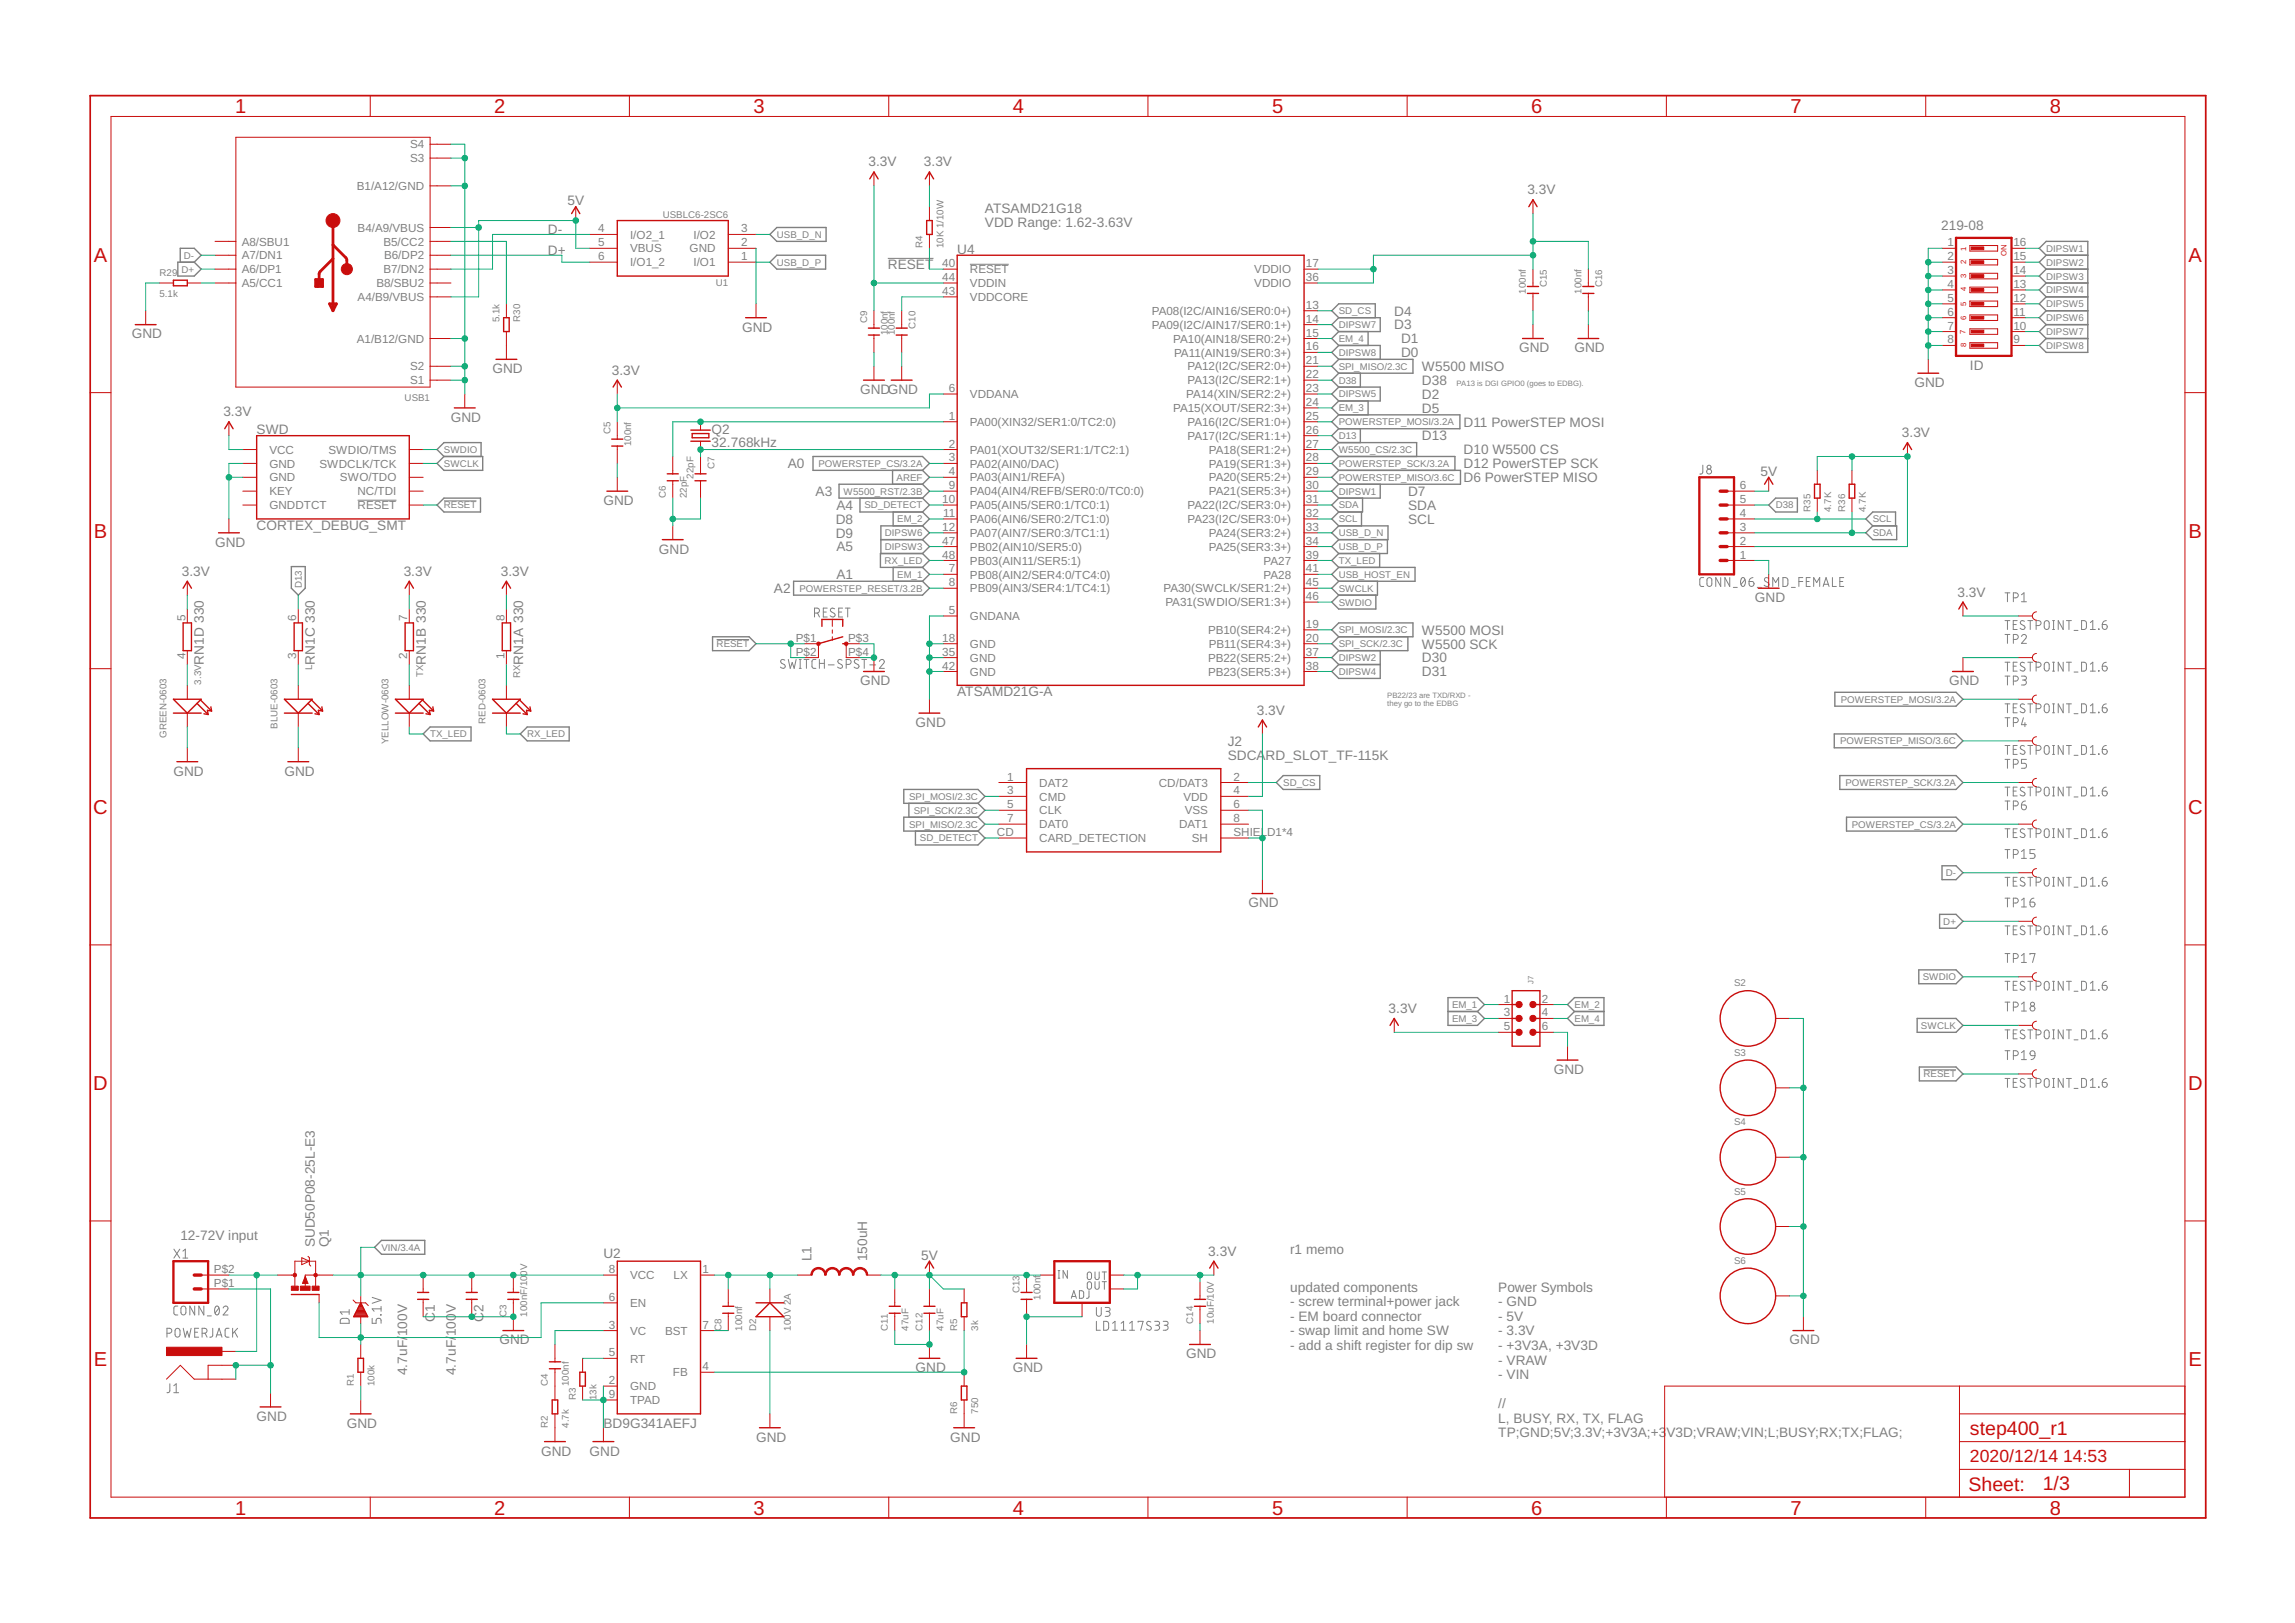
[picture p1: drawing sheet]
<svg xmlns="http://www.w3.org/2000/svg" width="420mm" height="297mm" viewBox="0 0 420 297" stroke-linecap="round" stroke-linejoin="round" font-family="sans-serif">
<defs><g id="words">
<g font-size="3.7" fill="#c90d0c">
<text x="43" y="20.7">1</text>
<text x="90.5" y="20.7">2</text>
<text x="138" y="20.7">3</text>
<text x="185.4" y="20.7">4</text>
<text x="232.9" y="20.7">5</text>
<text x="280.3" y="20.7">6</text>
<text x="327.8" y="20.7">7</text>
<text x="375.3" y="20.7">8</text>
<text x="17.2" y="47.9">A</text>
<text x="400.7" y="47.9">A</text>
<text x="17.2" y="98.4">B</text>
<text x="400.7" y="98.4">B</text>
<text x="17.1" y="149">C</text>
<text x="400.6" y="149">C</text>
<text x="17.1" y="199.5">D</text>
<text x="400.6" y="199.5">D</text>
<text x="17.2" y="250">E</text>
<text x="400.7" y="250">E</text>
<text x="43" y="277.2">1</text>
<text x="90.5" y="277.2">2</text>
<text x="138" y="277.2">3</text>
<text x="185.4" y="277.2">4</text>
<text x="232.9" y="277.2">5</text>
<text x="280.3" y="277.2">6</text>
<text x="327.8" y="277.2">7</text>
<text x="375.3" y="277.2">8</text>
</g>
<g font-size="3.6" fill="#c90d0c">
<text x="360.6" y="262.6">step400_r1</text>
<text x="360.4" y="272.9">Sheet:</text>
<text x="374" y="272.7">1/3</text>
</g>
<g font-size="3.2" fill="#c90d0c">
<text x="360.6" y="267.7">2020/12/14</text>
<text x="377.7" y="267.7">14:53</text>
</g>
<g font-size="2.5" fill="#808080">
<text x="159" y="30.5">3.3V</text>
<text x="169.1" y="30.5">3.3V</text>
<text x="279.6" y="35.5">3.3V</text>
<text x="103.9" y="37.6">5V</text>
<text x="180.3" y="39">ATSAMD21G18</text>
<text x="180.3" y="41.6">VDD Range: 1.62-3.63V</text>
<text x="100.3" y="46.7">D+</text>
<text x="100.3" y="42.9">D-</text>
<text x="175.2" y="46.5">U4</text>
<text x="355.4" y="42.1">219-08</text>
<text x="162.5" y="49.3">RESET</text>
<text x="255.2" y="57.8">D4</text>
<text x="24.1" y="62">GND</text>
<text x="135.9" y="60.7">GND</text>
<text x="255.2" y="60.3">D3</text>
<text x="256.5" y="65.4">D0</text>
<text x="256.5" y="62.8">D1</text>
<text x="278.1" y="64.5">GND</text>
<text x="288.3" y="64.5">GND</text>
<text x="90.2" y="68.3">GND</text>
<text x="112" y="68.6">3.3V</text>
<text x="260.3" y="70.5">D38</text>
<text x="260.3" y="67.9">W5500 MISO</text>
<text x="350.5" y="70.8">GND</text>
<text x="360.6" y="67.7">ID</text>
<text x="40.9" y="76.2">3.3V</text>
<text x="82.5" y="77.2">GND</text>
<text x="157.5" y="72.1">GNDGND</text>
<text x="260.3" y="75.5">D5</text>
<text x="260.3" y="73">D2</text>
<text x="47" y="79.5">SWD</text>
<text x="130.3" y="81.8">32.768kHz</text>
<text x="130.3" y="79.5">Q2</text>
<text x="260.3" y="80.6">D13</text>
<text x="267.9" y="83.2">D10 W5500 CS</text>
<text x="267.9" y="78.1">D11 PowerSTEP MOSI</text>
<text x="348.2" y="80">3.3V</text>
<text x="144.2" y="85.7">A0</text>
<text x="267.9" y="85.7">D12 PowerSTEP SCK</text>
<text x="267.9" y="88.2">D6 PowerSTEP MISO</text>
<text x="322.3" y="87.1">5V</text>
<text x="110.5" y="92.4">GND</text>
<text x="149.3" y="90.8">A3</text>
<text x="153" y="95.9">D8</text>
<text x="153.1" y="93.3">A4</text>
<text x="257.8" y="90.8">D7</text>
<text x="257.8" y="93.3">SDA</text>
<text x="257.8" y="95.9">SCL</text>
<text x="39.4" y="100">GND</text>
<text x="47" y="97">CORTEX_DEBUG_SMT</text>
<text x="120.6" y="101.3">GND</text>
<text x="153" y="98.4">D9</text>
<text x="153.1" y="100.9">A5</text>
<text x="33.3" y="105.4">3.3V</text>
<text x="73.9" y="105.4">3.3V</text>
<text x="91.7" y="105.4">3.3V</text>
<text x="153.1" y="106">A1</text>
<text x="141.7" y="108.6">A2</text>
<text x="321.3" y="110.2">GND</text>
<text x="358.4" y="109.2">3.3V</text>
<text x="260.3" y="116.2">W5500 MOSI</text>
<text x="260.3" y="118.7">W5500 SCK</text>
<text x="37.3" y="121.6" transform="rotate(-90 37.3 121.6)">RN1D 330</text>
<text x="57.7" y="121.6" transform="rotate(-90 57.7 121.6)">RN1C 330</text>
<text x="78" y="121.6" transform="rotate(-90 78 121.6)">RN1B 330</text>
<text x="95.7" y="121.6" transform="rotate(-90 95.7 121.6)">RN1A 330</text>
<text x="157.5" y="125.4">GND</text>
<text x="260.3" y="121.2">D30</text>
<text x="260.3" y="123.8">D31</text>
<text x="356.8" y="125.4">GND</text>
<text x="175.2" y="127.5">ATSAMD21G-A</text>
<text x="230.1" y="130.8">3.3V</text>
<text x="167.6" y="133.1">GND</text>
<text x="224.8" y="136.5">J2</text>
<text x="31.7" y="141.9">GND</text>
<text x="52.1" y="141.9">GND</text>
<text x="224.8" y="139">SDCA</text>
<text x="231.7" y="139">RD_SLOT_TF-115K</text>
<text x="228.6" y="166.1">GND</text>
<text x="254.2" y="185.4">3.3V</text>
<text x="284.4" y="196.5">GND</text>
<text x="33" y="227">12-72V input</text>
<text x="57.7" y="228.3" transform="rotate(-90 57.7 228.3)">SUD50P08-25L-E3</text>
<text x="60.2" y="228.3" transform="rotate(-90 60.2 228.3)">Q1</text>
<text x="110.5" y="230.3">U2</text>
<text x="148.6" y="230.8" transform="rotate(-90 148.6 230.8)">L1</text>
<text x="158.7" y="230.8" transform="rotate(-90 158.7 230.8)">150uH</text>
<text x="168.6" y="230.6">5V</text>
<text x="221.2" y="229.8">3.3V</text>
<text x="236.2" y="229.6">r1 memo</text>
<text x="236.2" y="236.4">updated components</text>
<text x="236.2" y="239.1">- screw terminal+power jack</text>
<text x="274.3" y="236.4">Power Symbols</text>
<text x="274.3" y="239.1">- GND</text>
<text x="74.5" y="244.6" transform="rotate(-90 74.5 244.6)">100V</text>
<text x="79.6" y="241.9" transform="rotate(-90 79.6 241.9)">C1</text>
<text x="83.4" y="244.6" transform="rotate(-90 83.4 244.6)">100</text>
<text x="83.4" y="240.4" transform="rotate(-90 83.4 240.4)">V</text>
<text x="88.5" y="241.9" transform="rotate(-90 88.5 241.9)">C2</text>
<text x="236.2" y="241.8">- EM board connector</text>
<text x="236.2" y="244.4">- swap limit and home SW</text>
<text x="274.3" y="241.8">- 5V</text>
<text x="274.3" y="244.4">- 3.3V</text>
<text x="74.5" y="251.7" transform="rotate(-90 74.5 251.7)">4.7uF/</text>
<text x="83.4" y="251.7" transform="rotate(-90 83.4 251.7)">4.7uF/</text>
<text x="91.4" y="246.1">GND</text>
<text x="167.6" y="251.1">GND</text>
<text x="185.4" y="251.1">GND</text>
<text x="217.1" y="248.6">GND</text>
<text x="236.2" y="247.1">- add a shift register for dip sw</text>
<text x="274.3" y="247.1">- +3V3A, +3V3D</text>
<text x="274.3" y="249.8">- VRAW</text>
<text x="327.6" y="246.1">GND</text>
<text x="274.3" y="252.4">- VIN</text>
<text x="274.3" y="257.8">//</text>
<text x="47" y="260">GND</text>
<text x="63.5" y="261.3">GND</text>
<text x="110.5" y="261.3">BD9G341AEFJ</text>
<text x="138.4" y="263.8">GND</text>
<text x="174" y="263.8">GND</text>
<text x="274.3" y="260.4">L, BUSY, RX, TX, FLAG</text>
<text x="274.3" y="263.1">TP;GND;5V;3.3V;+3V3A;+3</text>
<text x="305.1" y="263.1">V3D;VRAW;VIN;L;BUSY;RX;TX;FLAG;</text>
<text x="99.1" y="266.4">GND</text>
<text x="107.9" y="266.4">GND</text>
</g>
<g font-size="2.1" fill="#808080">
<text x="75.1" y="29.7">S3</text>
<text x="75.1" y="27.2">S4</text>
<text x="65.3" y="34.8">B1/A12/GND</text>
<text x="44.2" y="47.5">A7/DN1</text>
<text x="44.2" y="44.9">A8/SBU1</text>
<text x="65.5" y="42.4">B4/A9/VBUS</text>
<text x="70.2" y="44.9">B5/CC2</text>
<text x="70.3" y="47.5">B6/DP2</text>
<text x="109.5" y="42.5">4</text>
<text x="109.5" y="45.1">5</text>
<text x="109.5" y="47.6">6</text>
<text x="115.4" y="43.7">I/O2_1</text>
<text x="115.4" y="46.2">VBUS</text>
<text x="126.2" y="46.2">GND</text>
<text x="127" y="43.7">I/O2</text>
<text x="135.7" y="47.6">1</text>
<text x="135.7" y="45.1">2</text>
<text x="135.7" y="42.5">3</text>
<text x="356.6" y="45.1">1</text>
<text x="356.6" y="47.6">2</text>
<text x="368.6" y="47.6">15</text>
<text x="368.6" y="45.1">16</text>
<text x="44.2" y="52.6">A5/CC1</text>
<text x="44.2" y="50">A6/DP1</text>
<text x="68.9" y="52.6">B8/SBU2</text>
<text x="70.2" y="50">B7/DN2</text>
<text x="115.4" y="48.7">I/O1_2</text>
<text x="127" y="48.7">I/O1</text>
<text x="172.5" y="48.9">40</text>
<text x="172.5" y="54">43</text>
<text x="172.5" y="51.4">44</text>
<text x="177.6" y="50">RESET</text>
<text x="177.6" y="52.6">VDDIN</text>
<text x="229.6" y="50">VDDIO</text>
<text x="229.6" y="52.6">VDDIO</text>
<text x="239.1" y="48.9">17</text>
<text x="239.1" y="51.4">36</text>
<text x="356.6" y="50.2">3</text>
<text x="356.6" y="52.7">4</text>
<text x="368.6" y="52.7">13</text>
<text x="368.6" y="50.2">14</text>
<text x="65.5" y="55.1">A4/B9/VBUS</text>
<text x="177.6" y="55.1">VDDCORE</text>
<text x="210.9" y="57.6">PA08(I2C/AIN16/SER0:0+)</text>
<text x="239.1" y="56.5">13</text>
<text x="239.1" y="59.1">14</text>
<text x="356.6" y="55.2">5</text>
<text x="356.6" y="57.8">6</text>
<text x="368.6" y="57.8">11</text>
<text x="368.6" y="55.2">12</text>
<text x="65.3" y="62.7">A1/B12/GND</text>
<text x="210.9" y="60.2">PA09(I2C/AIN17/SER0:1+)</text>
<text x="214.8" y="62.7">PA10(AIN18/SER0:2+)</text>
<text x="214.9" y="65.3">PA11(AIN19/SER0:3+)</text>
<text x="239.1" y="61.6">15</text>
<text x="239.1" y="64.1">16</text>
<text x="356.6" y="60.3">7</text>
<text x="356.6" y="62.9">8</text>
<text x="368.6" y="62.9">9</text>
<text x="368.6" y="60.3">10</text>
<text x="75.1" y="70.3">S1</text>
<text x="75.1" y="67.8">S2</text>
<text x="173.7" y="71.8">6</text>
<text x="217.4" y="67.8">PA12(I2C/SER2:0+)</text>
<text x="217.4" y="70.3">PA13(I2C/SER2:1+)</text>
<text x="239.1" y="66.7">21</text>
<text x="239.1" y="69.2">22</text>
<text x="239.1" y="71.8">23</text>
<text x="173.7" y="76.8">1</text>
<text x="177.6" y="77.9">PA00(XIN32/SER1:0/TC2:0)</text>
<text x="177.6" y="72.9">VDDANA</text>
<text x="214.8" y="75.4">PA15(XOUT/SER2:3+)</text>
<text x="217.2" y="72.9">PA14(XIN/SER2:2+)</text>
<text x="217.4" y="77.9">PA16(I2C/SER1:0+)</text>
<text x="239.1" y="74.3">24</text>
<text x="239.1" y="76.8">25</text>
<text x="49.3" y="83">VCC</text>
<text x="60.1" y="83">SWDIO/TMS</text>
<text x="173.7" y="81.9">2</text>
<text x="177.6" y="83">PA01(XOUT32/SER1:1/TC2:1)</text>
<text x="217.4" y="80.5">PA17(I2C/SER1:1+)</text>
<text x="221.3" y="83">PA18(SER1:2+)</text>
<text x="239.1" y="79.4">26</text>
<text x="239.1" y="81.9">27</text>
<text x="49.3" y="85.6">GND</text>
<text x="49.3" y="88.1">GND</text>
<text x="58.5" y="85.6">SWDCLK/TCK</text>
<text x="62.2" y="88.1">SWO/TDO</text>
<text x="173.7" y="84.5">3</text>
<text x="173.7" y="87">4</text>
<text x="173.7" y="89.5">9</text>
<text x="177.6" y="85.6">PA02(AIN0/DAC)</text>
<text x="177.6" y="88.1">PA03(AIN1/REFA)</text>
<text x="221.3" y="85.6">PA19(SER1:3+)</text>
<text x="221.3" y="88.1">PA20(SER5:2+)</text>
<text x="239.1" y="84.5">28</text>
<text x="239.1" y="87">29</text>
<text x="239.1" y="89.5">30</text>
<text x="318.5" y="89.5">6</text>
<text x="49.3" y="90.6">KEY</text>
<text x="49.3" y="93.2">GNDDTCT</text>
<text x="65.5" y="90.6">NC/TDI</text>
<text x="65.5" y="93.2">RESET</text>
<text x="172.5" y="92.1">10</text>
<text x="172.7" y="94.6">11</text>
<text x="177.6" y="95.7">PA06(AIN6/SER0:2/TC1:0)</text>
<text x="177.6" y="90.6">PA04(AIN4/REFB/SER0:0/TC0:0)</text>
<text x="177.6" y="93.2">PA05(AIN5/SER0:1/TC0:1)</text>
<text x="217.4" y="93.2">PA22(I2C/SER3:0+)</text>
<text x="217.4" y="95.7">PA23(I2C/SER3:0+)</text>
<text x="221.3" y="90.6">PA21(SER5:3+)</text>
<text x="239.1" y="92.1">31</text>
<text x="239.1" y="94.6">32</text>
<text x="318.5" y="94.6">4</text>
<text x="318.5" y="92.1">5</text>
<text x="172.5" y="97.1">12</text>
<text x="172.5" y="99.7">47</text>
<text x="177.6" y="98.3">PA07(AIN7/SER0:3/TC1:1)</text>
<text x="177.6" y="100.8">PB02(AIN10/SER5:0)</text>
<text x="221.3" y="98.3">PA24(SER3:2+)</text>
<text x="221.3" y="100.8">PA25(SER3:3+)</text>
<text x="239.1" y="97.1">33</text>
<text x="239.1" y="99.7">34</text>
<text x="318.5" y="99.7">2</text>
<text x="318.5" y="97.1">3</text>
<text x="172.5" y="102.2">48</text>
<text x="173.7" y="104.8">7</text>
<text x="173.7" y="107.3">8</text>
<text x="177.6" y="105.9">PB08(AIN2/SER4:0/TC4:0)</text>
<text x="177.6" y="103.3">PB03(AIN11/SER5:1)</text>
<text x="231.3" y="103.3">PA27</text>
<text x="231.3" y="105.9">PA28</text>
<text x="239.1" y="102.2">39</text>
<text x="239.1" y="104.8">41</text>
<text x="239.1" y="107.3">45</text>
<text x="318.5" y="102.2">1</text>
<text x="33.9" y="113.7" transform="rotate(-90 33.9 113.7)">5</text>
<text x="54.2" y="113.7" transform="rotate(-90 54.2 113.7)">6</text>
<text x="74.6" y="113.7" transform="rotate(-90 74.6 113.7)">7</text>
<text x="92.3" y="113.7" transform="rotate(-90 92.3 113.7)">8</text>
<text x="173.7" y="112.4">5</text>
<text x="177.6" y="113.5">GNDANA</text>
<text x="177.6" y="108.4">PB09(AIN3/SER4:1/TC4:1)</text>
<text x="213" y="108.4">PA30(SWCLK/SER1:2+)</text>
<text x="213.3" y="111">PA31(SWDIO/SER1:3+)</text>
<text x="239.1" y="109.8">46</text>
<text x="145.7" y="117.5">P$1</text>
<text x="155.3" y="117.5">P$3</text>
<text x="172.5" y="117.5">18</text>
<text x="177.6" y="118.6">GND</text>
<text x="221.2" y="116">PB10(SER4:2+)</text>
<text x="221.3" y="118.6">PB11(SER4:3+)</text>
<text x="239.1" y="117.5">20</text>
<text x="239.1" y="114.9">19</text>
<text x="33.9" y="120.6" transform="rotate(-90 33.9 120.6)">4</text>
<text x="54.2" y="120.6" transform="rotate(-90 54.2 120.6)">3</text>
<text x="74.6" y="120.6" transform="rotate(-90 74.6 120.6)">2</text>
<text x="92.3" y="120.6" transform="rotate(-90 92.3 120.6)">1</text>
<text x="145.7" y="120">P$2</text>
<text x="155.3" y="120">P$4</text>
<text x="172.5" y="120">35</text>
<text x="172.5" y="122.5">42</text>
<text x="177.6" y="121.1">GND</text>
<text x="177.6" y="123.7">GND</text>
<text x="221.2" y="121.1">PB22(SER5:2+)</text>
<text x="221.2" y="123.7">PB23(SER5:3+)</text>
<text x="239.1" y="120">37</text>
<text x="239.1" y="122.5">38</text>
<text x="184.4" y="142.9">1</text>
<text x="190.3" y="144">DAT2</text>
<text x="212.2" y="144">CD/DAT3</text>
<text x="225.8" y="142.9">2</text>
<text x="184.4" y="145.4">3</text>
<text x="184.4" y="147.9">5</text>
<text x="190.3" y="146.5">CMD</text>
<text x="190.3" y="149.1">CLK</text>
<text x="216.7" y="146.5">VDD</text>
<text x="216.9" y="149.1">VSS</text>
<text x="225.8" y="145.4">4</text>
<text x="225.8" y="147.9">6</text>
<text x="182.5" y="153">CD</text>
<text x="184.4" y="150.5">7</text>
<text x="190.3" y="151.6">DAT0</text>
<text x="190.3" y="154.1">CARD_DETECTION</text>
<text x="215.8" y="151.6">DAT1</text>
<text x="218.2" y="154.1">SH</text>
<text x="225.8" y="150.5">8</text>
<text x="225.8" y="153">SHIELD1*4</text>
<text x="275.3" y="183.5">1</text>
<text x="282.3" y="183.5">2</text>
<text x="275.3" y="186">3</text>
<text x="275.3" y="188.6">5</text>
<text x="282.3" y="186">4</text>
<text x="282.3" y="188.6">6</text>
<text x="39.2" y="233">P$2</text>
<text x="111.5" y="233">8</text>
<text x="128.6" y="233">1</text>
<text x="39.2" y="235.6">P$1</text>
<text x="111.5" y="238.1">6</text>
<text x="115.4" y="234.1">VCC</text>
<text x="115.4" y="239.2">EN</text>
<text x="123.3" y="234.1">LX</text>
<text x="111.5" y="243.2">3</text>
<text x="115.4" y="244.3">VC</text>
<text x="121.8" y="244.3">BST</text>
<text x="128.6" y="243.2">7</text>
<text x="111.5" y="248.3">5</text>
<text x="115.4" y="249.4">RT</text>
<text x="123.2" y="251.9">FB</text>
<text x="128.6" y="250.8">4</text>
<text x="111.5" y="253.3">2</text>
<text x="111.5" y="255.9">9</text>
<text x="115.4" y="254.4">GND</text>
<text x="115.4" y="257">TPAD</text>
</g>
<g font-size="1.8" fill="#808080">
<text x="121.3" y="39.9">USBLC6-2SC6</text>
<text x="33.7" y="47.3">D-</text>
<text x="142.2" y="43.5">USB_D_N</text>
<text x="168.9" y="45.4" transform="rotate(-90 168.9 45.4)">R4</text>
<text x="172.7" y="45.4" transform="rotate(-90 172.7 45.4)">10K 1/10W</text>
<text x="374.6" y="46.1">DIPSW1</text>
<text x="29.2" y="50.5">R29</text>
<text x="33.2" y="49.9">D+</text>
<text x="131.1" y="52.3">U1</text>
<text x="142.2" y="48.6">USB_D_P</text>
<text x="279.4" y="53.7" transform="rotate(-90 279.4 53.7)">100nf</text>
<text x="283.2" y="52.5" transform="rotate(-90 283.2 52.5)">C15</text>
<text x="289.5" y="53.7" transform="rotate(-90 289.5 53.7)">100nf</text>
<text x="293.3" y="52.5" transform="rotate(-90 293.3 52.5)">C16</text>
<text x="374.6" y="48.6">DIPSW2</text>
<text x="374.6" y="51.2">DIPSW3</text>
<text x="374.6" y="53.7">DIPSW4</text>
<text x="29.2" y="54.3">5.1k</text>
<text x="91.4" y="59" transform="rotate(-90 91.4 59)">5.1k</text>
<text x="95.2" y="58.9" transform="rotate(-90 95.2 58.9)">R30</text>
<text x="158.7" y="59.2" transform="rotate(-90 158.7 59.2)">C9</text>
<text x="245.1" y="57.5">SD_CS</text>
<text x="374.6" y="56.2">DIPSW5</text>
<text x="374.6" y="58.8">DIPSW6</text>
<text x="162.5" y="61.4" transform="rotate(-90 162.5 61.4)">100nf</text>
<text x="163.8" y="61.4" transform="rotate(-90 163.8 61.4)">100nf</text>
<text x="167.6" y="60.2" transform="rotate(-90 167.6 60.2)">C10</text>
<text x="245.1" y="60">DIPSW7</text>
<text x="245.1" y="65.1">DIPSW8</text>
<text x="245.1" y="62.6">EM_4</text>
<text x="374.6" y="61.3">DIPSW7</text>
<text x="374.6" y="63.9">DIPSW8</text>
<text x="245.1" y="70.2">D38</text>
<text x="245.1" y="67.7">SPI_MISO/2.3C</text>
<text x="74.1" y="73.4">USB1</text>
<text x="245.1" y="77.8">POWERSTEP_MOSI/3.2A</text>
<text x="245.1" y="72.7">DIPSW5</text>
<text x="245.1" y="75.3">EM_3</text>
<text x="81.3" y="82.9">SWDIO</text>
<text x="111.7" y="79.5" transform="rotate(-90 111.7 79.5)">C5</text>
<text x="115.6" y="81.7" transform="rotate(-90 115.6 81.7)">100nf</text>
<text x="245.1" y="80.4">D13</text>
<text x="245.1" y="82.9">W5500_CS/2.3C</text>
<text x="81.3" y="85.4">SWCLK</text>
<text x="127" y="87.6" transform="rotate(-90 127 87.6)">22pF</text>
<text x="130.8" y="85.8" transform="rotate(-90 130.8 85.8)">C7</text>
<text x="149.8" y="85.4">POWERSTEP_CS/3.2A</text>
<text x="164.2" y="88">AREF</text>
<text x="245.1" y="88">POWERSTEP_MISO/3.6C</text>
<text x="245.1" y="85.4">POWERSTEP_SCK/3.2A</text>
<text x="81.3" y="93.1">RESET</text>
<text x="121.9" y="91.2" transform="rotate(-90 121.9 91.2)">C6</text>
<text x="125.7" y="91.2" transform="rotate(-90 125.7 91.2)">22pF</text>
<text x="154.4" y="90.5">W5500_RST/2.3B</text>
<text x="158.3" y="93.1">SD_DETECT</text>
<text x="164.3" y="95.6">EM_2</text>
<text x="245.1" y="90.5">DIPSW1</text>
<text x="245.1" y="93.1">SDA</text>
<text x="245.1" y="95.6">SCL</text>
<text x="325.1" y="93.1">D38</text>
<text x="331.4" y="93.7" transform="rotate(-90 331.4 93.7)">R35</text>
<text x="335.2" y="93.7" transform="rotate(-90 335.2 93.7)">4.7K</text>
<text x="337.8" y="93.7" transform="rotate(-90 337.8 93.7)">R36</text>
<text x="341.6" y="93.7" transform="rotate(-90 341.6 93.7)">4.7K</text>
<text x="342.9" y="95.6">SCL</text>
<text x="162" y="100.7">DIPSW3</text>
<text x="162" y="98.1">DIPSW6</text>
<text x="245.1" y="98.1">USB_D_N</text>
<text x="245.1" y="100.7">USB_D_P</text>
<text x="342.9" y="98.1">SDA</text>
<text x="55.2" y="107.7" transform="rotate(-90 55.2 107.7)">D13</text>
<text x="161.9" y="103.2">RX_LED</text>
<text x="164.3" y="105.8">EM_1</text>
<text x="245.1" y="105.8">USB_HOST_EN</text>
<text x="245.1" y="103.2">TX_LED</text>
<text x="146.3" y="108.3">POWERSTEP_RESET/3.2B</text>
<text x="245.1" y="108.3">SWCLK</text>
<text x="245.1" y="110.8">SWDIO</text>
<text x="131.2" y="118.5">RESET</text>
<text x="245.1" y="115.9">SPI_MOSI/2.3C</text>
<text x="245.1" y="118.5">SPI_SCK/2.3C</text>
<text x="36.8" y="125.3" transform="rotate(-90 36.8 125.3)">3.3V</text>
<text x="57.1" y="122.6" transform="rotate(-90 57.1 122.6)">L</text>
<text x="77.5" y="123.9" transform="rotate(-90 77.5 123.9)">TX</text>
<text x="95.2" y="124.1" transform="rotate(-90 95.2 124.1)">RX</text>
<text x="245.1" y="121">DIPSW2</text>
<text x="245.1" y="123.5">DIPSW4</text>
<text x="337" y="128.6">POWERSTEP_MOSI/3.2A</text>
<text x="30.5" y="135.1" transform="rotate(-90 30.5 135.1)">GREEN-0603</text>
<text x="50.8" y="133.4" transform="rotate(-90 50.8 133.4)">BLUE-0603</text>
<text x="71.1" y="136.1" transform="rotate(-90 71.1 136.1)">YELLOW-0603</text>
<text x="78.7" y="135">TX_LED</text>
<text x="88.9" y="132.5" transform="rotate(-90 88.9 132.5)">RED-0603</text>
<text x="96.5" y="135">RX_LED</text>
<text x="336.9" y="136.2">POWERSTEP_MISO/3.6C</text>
<text x="234.9" y="143.9">SD_CS</text>
<text x="337.8" y="143.9">POWERSTEP_SCK/3.2A</text>
<text x="166.4" y="146.4">SPI_MOSI/2.3C</text>
<text x="167.3" y="148.9">SPI_SCK/2.3C</text>
<text x="166.4" y="151.5">SPI_MISO/2.3C</text>
<text x="168.4" y="154">SD_DETECT</text>
<text x="339" y="151.5">POWERSTEP_CS/3.2A</text>
<text x="356.2" y="160.4">D-</text>
<text x="355.8" y="169.2">D+</text>
<text x="352" y="179.4">SWDIO</text>
<text x="265.8" y="184.5">EM_1</text>
<text x="288.3" y="184.5">EM_2</text>
<text x="317.5" y="180.5">S2</text>
<text x="265.8" y="187">EM_3</text>
<text x="288.3" y="187">EM_4</text>
<text x="351.7" y="188.3">SWCLK</text>
<text x="317.5" y="193.2">S3</text>
<text x="352.2" y="197.2">RESET</text>
<text x="317.5" y="205.9">S4</text>
<text x="317.5" y="218.6">S5</text>
<text x="69.8" y="228.9">VIN/3.4A</text>
<text x="317.5" y="231.3">S6</text>
<text x="186.7" y="236.7" transform="rotate(-90 186.7 236.7)">C13</text>
<text x="190.5" y="237.9" transform="rotate(-90 190.5 237.9)">100nf</text>
<text x="92.7" y="241" transform="rotate(-90 92.7 241)">C3</text>
<text x="96.5" y="241" transform="rotate(-90 96.5 241)">100nF/100V</text>
<text x="132.1" y="243.5" transform="rotate(-90 132.1 243.5)">C8</text>
<text x="135.9" y="243.5" transform="rotate(-90 135.9 243.5)">100nf</text>
<text x="138.4" y="243.5" transform="rotate(-90 138.4 243.5)">D2</text>
<text x="144.8" y="243.5" transform="rotate(-90 144.8 243.5)">100V 2A</text>
<text x="162.5" y="243.5" transform="rotate(-90 162.5 243.5)">C11</text>
<text x="166.4" y="243.5" transform="rotate(-90 166.4 243.5)">47uF</text>
<text x="168.9" y="243.5" transform="rotate(-90 168.9 243.5)">C12</text>
<text x="172.7" y="243.5" transform="rotate(-90 172.7 243.5)">47uF</text>
<text x="175.2" y="243.5" transform="rotate(-90 175.2 243.5)">R5</text>
<text x="179.1" y="243.5" transform="rotate(-90 179.1 243.5)">3k</text>
<text x="218.4" y="242.3" transform="rotate(-90 218.4 242.3)">C14</text>
<text x="222.2" y="242.3" transform="rotate(-90 222.2 242.3)">10uF/10V</text>
<text x="64.8" y="253.7" transform="rotate(-90 64.8 253.7)">R1</text>
<text x="68.6" y="253.7" transform="rotate(-90 68.6 253.7)">100k</text>
<text x="100.3" y="253.7" transform="rotate(-90 100.3 253.7)">C4</text>
<text x="104.1" y="253.7" transform="rotate(-90 104.1 253.7)">100nf</text>
<text x="105.4" y="256.2" transform="rotate(-90 105.4 256.2)">R3</text>
<text x="109.2" y="256.2" transform="rotate(-90 109.2 256.2)">13k</text>
<text x="100.3" y="261.3" transform="rotate(-90 100.3 261.3)">R2</text>
<text x="104.1" y="261.3" transform="rotate(-90 104.1 261.3)">4.7k</text>
<text x="175.2" y="258.8" transform="rotate(-90 175.2 258.8)">R6</text>
<text x="179.1" y="258.8" transform="rotate(-90 179.1 258.8)">750</text>
</g>
<g font-size="1.4" fill="#c90d0c">
<text x="360" y="46" transform="rotate(-90 360 46)">1</text>
<text x="367.3" y="46.9" transform="rotate(-90 367.3 46.9)">ON</text>
<text x="360" y="53.3" transform="rotate(-90 360 53.3)">4</text>
<text x="360" y="50.8" transform="rotate(-90 360 50.8)">3</text>
<text x="360" y="48.3" transform="rotate(-90 360 48.3)">2</text>
<text x="360" y="58.5" transform="rotate(-90 360 58.5)">6</text>
<text x="360" y="56" transform="rotate(-90 360 56)">5</text>
<text x="359.9" y="61.1" transform="rotate(-90 359.9 61.1)">7</text>
<text x="360" y="63.5" transform="rotate(-90 360 63.5)">8</text>
</g>
<g font-size="1.4" fill="#808080">
<text x="266.7" y="70.6">PA13 is DGI GPIO0 (goes to EDBG).</text>
<text x="254" y="127.7">PB22/23 are TXD/RXD -</text>
<text x="254" y="129.2">they go to the EDBG</text>
<text x="280.7" y="180.1" transform="rotate(-90 280.7 180.1)">J7</text>
</g>
</g></defs>
<g fill="none" stroke="#808080" stroke-width=".18">
<path d="M177.6 48.4h7.1M65.5 91.5h7.1M81.3 91.7h5.9M311.7 85.1v1.4l-.2 .2-.3 .1M131.2 117.1h5.9M149.1 112.2h.5a.46 .46 0 0 0 .4-.5 .46 .46 0 0 0-.4-.4h-.5v1.6M149.7 112.2l.3 .7M150.7 112h.6M151.4 111.3h-.7v1.6h.7M152.8 111.4l-.2-.1a.37 .37 0 0 0-.5 .2 .37 .37 0 0 0 .1 .5l.5 .2a.38 .38 0 0 1 .1 .6 .38 .38 0 0 1-.5 .1l-.3-.2M153.5 112h.6M154.3 111.3h-.8v1.6h.8"/>
<path d="M154.7 111.3h.9M155.2 111.3v1.6M311.9 105.7h-.5l-.2 .4v1l.2 .2h.5M312.6 105.8l.3-.1 .4 .1 .1 1.1a.44 .44 0 0 1-.5 .4 .44 .44 0 0 1-.4-.4zM315 105.7v1.6l-.9-1.6v1.6M316.7 105.7v1.6l-.9-1.6v1.6M317.3 107.5h.8M318.9 105.8l.2-.1a.95 .95 0 0 1 0 1.6 1.04 1.04 0 0 1-.2-1.5zM319.5 106.1l-.8 .9M320.2 106.4h.6a.45 .45 0 0 1 .3 .5 .45 .45 0 0 1-.5 .4 .45 .45 0 0 1-.4-.4zM320.9 105.7h-.2a.66 .66 0 0 0-.5 .7M321.7 107.5h.7"/>
<path d="M323.8 105.8l-.2-.1a.38 .38 0 0 0-.5 .2 .38 .38 0 0 0 .1 .5l.5 .3a.41 .41 0 0 1 0 .6 .41 .41 0 0 1-.6-.1l-.1-.1M324.5 107.3v-1.6l.6 .9 .5-.9v1.6M326.4 105.7l.8 .1a1.33 1.33 0 0 1 .1 1.3l-.3 .2h-.6zM328 107.5h.7M329.3 106.4h.8M330.1 105.7h-.8v1.6M330.7 106.4h.5M331.4 105.7h-.7v1.6h.7M332 107.3v-1.6l.6 .9 .5-.9v1.6M333.8 107.3l.5-1.6 .6 1.6M333.9 106.9h.8M335.5 105.7v1.6h.7"/>
<path d="M336.8 106.4h.6M337.5 105.7h-.7v1.6h.7M367.1 113.6h.9M367.1 108.5h.9M367.1 116.1h.9M367.5 108.5v1.6M367.5 113.6v1.6M367.5 116.1v1.7M368.6 114.3h.5M368.6 109.4h.4a.46 .46 0 0 0 .5-.4 .46 .46 0 0 0-.5-.5h-.4v1.6M368.6 117h.4a.46 .46 0 0 0 .5-.4 .46 .46 0 0 0-.5-.5h-.4v1.7M369.3 113.6h-.7v1.6h.7"/>
<path d="M370.1 116.5a.45 .45 0 0 1 .6-.4 .45 .45 0 0 1 .2 .7l-.8 1h.9M370.1 108.9l.4-.4v1.6M370.1 110.1h.9M370.6 113.7l-.2-.1a.37 .37 0 0 0-.5 .2 .37 .37 0 0 0 .2 .5l.4 .2a.4 .4 0 0 1 .1 .6 .4 .4 0 0 1-.6 0l-.2-.1M371.2 113.6h.9M371.7 113.6v1.6M372.8 114.5h.4a.46 .46 0 0 0 .5-.5 .46 .46 0 0 0-.5-.4h-.4v1.6M374.4 113.7l.3-.1 .3 .1 .2 1a.46 .46 0 0 1-.5 .5 .46 .46 0 0 1-.5-.5v-.7zM375.8 113.6h.3M375.8 115.2h.3M376 113.6v1.6M377.7 113.6v1.6l-.9-1.6v1.6"/>
<path d="M378.3 113.6h.9M378.8 113.6v1.6M379.7 115.4h.7M381.1 113.6l.7 .1 .2 1a.44 .44 0 0 1-.5 .5h-.4zM382.7 115.2h.9M382.7 113.9l.4-.3v1.6M384.2 115.1l.1 .1zM384.9 114.3h.5a.45 .45 0 0 1 .4 .5 .45 .45 0 0 1-.5 .4 .45 .45 0 0 1-.4-.5zM385.6 113.6a.7 .7 0 0 0-.7 .7M143.7 120.8l-.2-.1a.38 .38 0 0 0-.5 .1 .38 .38 0 0 0 .1 .6l.5 .2a.41 .41 0 0 1 0 .7 .41 .41 0 0 1-.6-.1l-.1-.1M144.3 120.7l.4 1.6 .3-1.1 .4 1.1 .4-1.6M146.3 122.3h.4"/>
<path d="M146.3 120.7h.4M146.5 120.7v1.6M147.2 120.7h.9M147.6 120.7v1.6M149.4 120.7h-.5l-.2 .4v1l.2 .2h.5M150 120.7v1.6M150 121.4h.9M150.9 120.7v1.6M151.6 121.7h1.1M154.2 120.8l-.2-.1a.38 .38 0 0 0-.6 .1 .38 .38 0 0 0 .2 .6l.5 .2a.4 .4 0 0 1 0 .7 .4 .4 0 0 1-.6-.1l-.2-.1M154.9 121.6h.5a.46 .46 0 0 0 .4-.5 .46 .46 0 0 0-.4-.4h-.5v1.6M157.2 120.8l-.2-.1a.37 .37 0 0 0-.5 .2 .37 .37 0 0 0 .1 .5l.5 .2a.37 .37 0 0 1 .1 .5 .37 .37 0 0 1-.5 .2l-.3-.2"/>
<path d="M157.8 120.7h.9M158.2 120.7v1.6M159.2 121.7h1.1M161 121.1a.44 .44 0 0 1 .6-.4 .44 .44 0 0 1 .2 .7l-.8 .9h.9M367.1 121.2h.9M367.1 128.8h.9M367.1 136.4h.9M367.1 123.7h.9M367.1 131.4h.9M367.1 139h.9M367.5 121.2v1.6M367.5 123.7v1.7"/>
<path d="M367.5 128.8v1.7M367.5 131.4v1.6M367.5 136.4v1.7M367.5 139v1.6M368.6 121.9h.5M368.6 129.5h.5M368.6 137.2h.5M368.6 124.7h.4a.46 .46 0 0 0 .5-.5 .46 .46 0 0 0-.5-.5h-.4v1.7M368.6 132.2h.4a.44 .44 0 0 0 .5-.4 .44 .44 0 0 0-.5-.4h-.4v1.6M368.6 139.9h.4a.44 .44 0 0 0 .5-.5 .44 .44 0 0 0-.5-.4h-.4v1.6M369.3 121.2h-.7v1.6h.7M369.3 128.8h-.7v1.7h.7"/>
<path d="M369.3 136.4h-.7v1.7h.7M370.1 123.7h.5a.36 .36 0 0 1 .4 .4 .36 .36 0 0 1-.4 .4h-.3M370.4 131.4l-.3 1.2h.9M370.5 124.5a.46 .46 0 0 1 .5 .4 .46 .46 0 0 1-.5 .5h-.4M370.6 121.3l-.2-.1a.37 .37 0 0 0-.5 .2 .37 .37 0 0 0 .2 .5l.4 .3a.37 .37 0 0 1 .2 .5 .37 .37 0 0 1-.5 .1l-.4-.2M370.6 128.9a.41 .41 0 0 0-.5-.1 .41 .41 0 0 0-.1 .6l.5 .4a.37 .37 0 0 1 .2 .5 .37 .37 0 0 1-.5 .1l-.4-.2M370.6 136.6a.41 .41 0 0 0-.5-.1 .41 .41 0 0 0-.1 .5l.5 .4a.37 .37 0 0 1 .2 .5 .37 .37 0 0 1-.5 .1l-.4-.2M370.7 132.2v.8M371 139h-.9v.7h.5a.46 .46 0 0 1 .4 .5 .46 .46 0 0 1-.4 .4h-.5M371.2 121.2h.9M371.2 128.8h.9M371.2 136.4h.9"/>
<path d="M371.7 121.2v1.6M371.7 128.8v1.7M371.7 136.4v1.7M372.8 122.1h.4a.46 .46 0 0 0 .5-.4 .46 .46 0 0 0-.5-.5h-.4v1.6M372.8 129.7h.4a.44 .44 0 0 0 .5-.4 .44 .44 0 0 0-.5-.5h-.4v1.7M372.8 137.3h.4a.44 .44 0 0 0 .5-.4 .44 .44 0 0 0-.5-.5h-.4v1.7M374.4 121.3l.3-.1 .3 .1 .2 1.1a.46 .46 0 0 1-.5 .4 .46 .46 0 0 1-.5-.4v-.8zM374.4 128.9l.1-.1a.46 .46 0 0 1 .7 .5v.7a.46 .46 0 0 1-.5 .5 .46 .46 0 0 1-.5-.5v-.7zM374.4 136.6l.1-.1a.46 .46 0 0 1 .7 .4v.7a.46 .46 0 0 1-.5 .5 .46 .46 0 0 1-.5-.5v-.7zM375.8 121.2h.3M375.8 122.8h.3M375.8 128.8h.3"/>
<path d="M375.8 130.5h.3M375.8 136.4h.3M375.8 138.1h.3M376 121.2v1.6M376 128.8v1.7M376 136.4v1.7M377.7 121.2v1.6l-.9-1.6v1.6M377.7 128.8v1.7l-.9-1.7v1.7M377.7 136.4v1.7l-.9-1.7v1.7M378.3 121.2h.9M378.3 128.8h.9M378.3 136.4h.9"/>
<path d="M378.8 121.2v1.6M378.8 128.8v1.7M378.8 136.4v1.7M379.7 123h.7M379.7 130.6h.7M379.7 138.2h.7M381.1 121.2h.6l.3 .3v1.1l-.3 .2h-.6zM381.1 128.8h.6l.3 .3v1.1l-.3 .2-.6 .1zM381.1 136.4l.6 .1 .3 .2v1.1l-.3 .2-.6 .1zM382.7 121.6l.4-.4v1.6M382.7 129.2l.4-.4v1.7M382.7 136.8l.4-.4v1.7"/>
<path d="M382.7 122.8h.9M382.7 130.5h.9M382.7 138.1h.9M384.2 122.7l.1 .1zM384.2 130.3l.1 .2zM384.2 138l.1 .1zM384.9 121.9h.5a.45 .45 0 0 1 .4 .5 .45 .45 0 0 1-.5 .4 .45 .45 0 0 1-.4-.4zM384.9 129.5h.5a.45 .45 0 0 1 .4 .5 .45 .45 0 0 1-.5 .4 .45 .45 0 0 1-.4-.4zM384.9 137.2h.5a.45 .45 0 0 1 .4 .5 .45 .45 0 0 1-.5 .4 .45 .45 0 0 1-.4-.5zM385.6 121.2a.7 .7 0 0 0-.7 .7M385.6 128.8a.7 .7 0 0 0-.7 .7M385.6 136.4a.7 .7 0 0 0-.7 .8"/>
<path d="M367.1 144.1h.9M367.1 151.7h.9M367.1 146.6h.9M367.1 155.5h.9M367.5 144.1v1.6M367.5 146.6v1.6M367.5 151.7v1.6M367.5 155.5v1.6M368.6 144.8h.5M368.6 152.4h.5M368.6 147.5h.4a.44 .44 0 0 0 .5-.5 .44 .44 0 0 0-.5-.4h-.4v1.6M368.6 156.4h.4a.44 .44 0 0 0 .5-.5 .44 .44 0 0 0-.5-.4h-.4v1.6"/>
<path d="M369.3 144.1h-.7v1.6h.7M369.3 151.7h-.7v1.6h.7M370.1 147.3h.5a.45 .45 0 0 1 .4 .5 .45 .45 0 0 1-.5 .4 .45 .45 0 0 1-.4-.4zM370.1 155.9l.4-.4v1.6M370.1 157.1h.9M370.6 144.2a.41 .41 0 0 0-.5-.1 .41 .41 0 0 0-.1 .6l.6 .4a.42 .42 0 0 1 0 .5 .42 .42 0 0 1-.6 0l-.2-.1M370.6 151.8a.41 .41 0 0 0-.5-.1 .41 .41 0 0 0-.1 .6l.5 .3a.38 .38 0 0 1 .2 .5 .38 .38 0 0 1-.5 .2l-.4-.2M370.8 146.6a.7 .7 0 0 0-.7 .7M371.2 144.1h.9M371.2 151.7h.9M371.7 144.1v1.6M371.7 151.7v1.6"/>
<path d="M372.6 155.5h-1v.7h.6a.45 .45 0 0 1 .4 .5 .45 .45 0 0 1-.4 .4h-.6M372.8 144.9h.4a.44 .44 0 0 0 .5-.4 .44 .44 0 0 0-.5-.4h-.4v1.6M372.8 152.6h.4a.44 .44 0 0 0 .5-.5 .44 .44 0 0 0-.5-.4h-.4v1.6M374.4 144.2l.1-.1a.46 .46 0 0 1 .7 .4v.7a.46 .46 0 0 1-.5 .5 .46 .46 0 0 1-.5-.5v-.7zM374.4 151.8l.1-.1a.46 .46 0 0 1 .7 .4v.7a.46 .46 0 0 1-.5 .5 .46 .46 0 0 1-.5-.5v-.7zM375.8 144.1h.3M375.8 145.7h.3M375.8 151.7h.3M375.8 153.3h.3M376 144.1v1.6M376 151.7v1.6M377.7 144.1v1.6l-.9-1.6v1.6"/>
<path d="M377.7 151.7v1.6l-.9-1.6v1.6M378.3 144.1h.9M378.3 151.7h.9M378.8 144.1v1.6M378.8 151.7v1.6M379.7 145.9h.7M379.7 153.5h.7M381.1 144.1h.6l.3 .2v1.1l-.3 .2-.6 .1zM381.1 151.7h.6l.3 .3v1l-.3 .3h-.6zM382.7 144.4l.4-.3v1.6M382.7 152l.4-.3v1.6M382.7 145.7h.9"/>
<path d="M382.7 153.3h.9M384.2 145.6l.1 .1zM384.2 153.2l.1 .1zM384.9 144.8h.5a.45 .45 0 0 1 .4 .5 .45 .45 0 0 1-.5 .4 .45 .45 0 0 1-.4-.5zM384.9 152.4h.5a.45 .45 0 0 1 .4 .5 .45 .45 0 0 1-.5 .4 .45 .45 0 0 1-.4-.5zM385.6 144.1a.7 .7 0 0 0-.7 .7M385.6 151.7a.7 .7 0 0 0-.7 .7M367.1 160.6h.9M367.1 169.5h.9M367.1 179.6h.9M367.1 164.4h.9M367.1 174.5h.9"/>
<path d="M367.5 160.6v1.6M367.5 164.4v1.6M367.5 169.5v1.6M367.5 174.5v1.6M367.5 179.6v1.6M368.6 161.3h.5M368.6 170.2h.5M368.6 165.3h.4a.44 .44 0 0 0 .5-.5 .44 .44 0 0 0-.5-.4h-.4v1.6M368.6 175.4h.4a.46 .46 0 0 0 .5-.4 .46 .46 0 0 0-.5-.5h-.4v1.6M369.3 160.6h-.7v1.6h.7M369.3 169.5h-.7v1.6h.7M369.3 179.6h-.7v1.6h.7"/>
<path d="M370.1 164.7l.4-.3v1.6M370.1 174.9l.4-.4v1.6M370.1 166h.9M370.1 176.1h.9M370.6 160.7a.41 .41 0 0 0-.5-.1 .41 .41 0 0 0-.1 .6l.5 .3a.38 .38 0 0 1 .2 .5 .38 .38 0 0 1-.5 .2l-.4-.2M370.6 169.6a.41 .41 0 0 0-.5-.1 .41 .41 0 0 0-.1 .6l.5 .3a.38 .38 0 0 1 .2 .5 .38 .38 0 0 1-.5 .1l-.4-.1M370.6 179.7a.41 .41 0 0 0-.5-.1 .41 .41 0 0 0-.1 .6l.5 .4a.38 .38 0 0 1 .2 .5 .38 .38 0 0 1-.5 .1l-.4-.2M371.2 160.6h.9M371.2 169.5h.9M371.2 179.6h.9M371.6 165.1h.6a.45 .45 0 0 1 .3 .5 .45 .45 0 0 1-.4 .4 .45 .45 0 0 1-.5-.5zM371.6 174.7v-.2h1l-.5 1.6"/>
<path d="M371.7 160.6v1.6M371.7 169.5v1.6M371.7 179.6v1.6M372.4 164.4a.7 .7 0 0 0-.8 .7M372.8 161.5h.4a.44 .44 0 0 0 .5-.5 .44 .44 0 0 0-.5-.4h-.4v1.6M372.8 170.3h.4a.44 .44 0 0 0 .5-.4 .44 .44 0 0 0-.5-.4h-.4v1.6M374.4 160.7l.1-.1a.46 .46 0 0 1 .7 .4v.7a.46 .46 0 0 1-.5 .5 .46 .46 0 0 1-.5-.5v-.7zM374.4 169.6l.1-.1a.46 .46 0 0 1 .7 .4v.7a.46 .46 0 0 1-.5 .5 .46 .46 0 0 1-.5-.5v-.7zM374.4 179.7a.44 .44 0 0 1 .5-.1 .44 .44 0 0 1 .3 .5v.7a.46 .46 0 0 1-.5 .4 .46 .46 0 0 1-.5-.4v-.7zM375.8 160.6h.3M375.8 162.2h.3M375.8 169.5h.3"/>
<path d="M375.8 171.1h.3M375.8 179.6h.3M376 160.6v1.6M376 169.5v1.6M376 179.6v1.6M377.7 160.6v1.6l-.9-1.6v1.6M377.7 169.5v1.6l-.9-1.6v1.6M377.7 179.6v1.6l-.9-1.6v1.6M378.3 160.6h.9M378.3 169.5h.9M378.3 179.6h.9M378.8 160.6v1.6"/>
<path d="M378.8 169.5v1.6M378.8 179.6v1.6M379.7 162.4h.7M379.7 171.3h.7M381.1 160.6h.6l.3 .2v1.1l-.3 .3h-.6zM381.1 169.5h.6l.3 .2v1.1l-.3 .2-.6 .1zM381.1 179.6h.6l.3 .3v1.1l-.3 .2h-.6zM382.7 160.9l.4-.3v1.6M382.7 169.8l.4-.3v1.6M382.7 180l.4-.4v1.6M382.7 162.2h.9M382.7 171.1h.9"/>
<path d="M384.2 162.1l.1 .1zM384.2 171l.1 .1zM384.9 161.3h.5a.45 .45 0 0 1 .4 .5 .45 .45 0 0 1-.5 .4 .45 .45 0 0 1-.4-.5zM384.9 170.2h.5a.45 .45 0 0 1 .4 .5 .45 .45 0 0 1-.5 .4 .45 .45 0 0 1-.4-.5zM385.6 160.6a.7 .7 0 0 0-.7 .7M385.6 169.5a.7 .7 0 0 0-.7 .7M385.6 179.6a.74 .74 0 0 0-.7 .7M352.1 195.8h6M367.1 188.5h.9M367.1 197.4h.9M367.1 183.4h.9M367.1 192.3h.9"/>
<path d="M367.5 183.4v1.6M367.5 188.5v1.6M367.5 192.3v1.6M367.5 197.4v1.6M368.6 180.3h.5M368.6 189.2h.5M368.6 198.1h.5M368.6 184.3h.4a.46 .46 0 0 0 .5-.4 .46 .46 0 0 0-.5-.5h-.4v1.6M368.6 193.2h.4a.46 .46 0 0 0 .5-.4 .46 .46 0 0 0-.5-.5h-.4v1.6M369.3 188.5h-.7v1.6h.7M369.3 197.4h-.7v1.6h.7M370.1 183.8l.4-.4v1.6"/>
<path d="M370.1 192.7l.4-.4v1.6M370.1 185h.9M370.1 193.9h.9M370.6 188.6l-.2-.1a.37 .37 0 0 0-.5 .2 .37 .37 0 0 0 .2 .5l.4 .2a.38 .38 0 0 1 .2 .6 .38 .38 0 0 1-.5 .1l-.4-.2M370.6 197.5l-.2-.1a.37 .37 0 0 0-.5 .2 .37 .37 0 0 0 .2 .5l.4 .2a.38 .38 0 0 1 .2 .5 .38 .38 0 0 1-.5 .2l-.4-.2M371.2 188.5h.9M371.2 197.4h.9M371.7 188.5v1.6M371.7 197.4v1.6M371.8 192.4a.45 .45 0 0 1 .5-.1 .45 .45 0 0 1 .3 .5v.4h-.7l-.3-.4zM372.6 193.2l-.1 .2a.68 .68 0 0 1-.7 .5M372.8 180.5h.4a.46 .46 0 0 0 .5-.4 .46 .46 0 0 0-.5-.5h-.4v1.6"/>
<path d="M372.8 189.4h.4a.46 .46 0 0 0 .5-.5 .46 .46 0 0 0-.5-.4h-.4v1.6M372.8 198.3h.4a.46 .46 0 0 0 .5-.5 .46 .46 0 0 0-.5-.4h-.4v1.6M374.4 188.6a.44 .44 0 0 1 .5-.1 .44 .44 0 0 1 .3 .5v.7a.46 .46 0 0 1-.5 .4 .46 .46 0 0 1-.5-.4v-.7zM374.4 197.5a.44 .44 0 0 1 .5-.1 .44 .44 0 0 1 .3 .4v.8a.46 .46 0 0 1-.5 .4 .46 .46 0 0 1-.5-.4v-.8zM375.8 181.2h.3M375.8 188.5h.3M375.8 190.1h.3M375.8 197.4h.3M375.8 199h.3M376 188.5v1.6M376 197.4v1.6M377.7 188.5v1.6l-.9-1.6v1.6"/>
<path d="M377.7 197.4v1.6l-.9-1.6v1.6M378.3 188.5h.9M378.3 197.4h.9M378.8 188.5v1.6M378.8 197.4v1.6M379.7 181.4h.7M379.7 190.3h.7M379.7 199.2h.7M381.1 188.5h.6l.3 .3v1l-.3 .3h-.6zM381.1 197.4h.6l.3 .3v1l-.3 .3h-.6zM382.7 188.8l.4-.3v1.6M382.7 197.7l.4-.3v1.6"/>
<path d="M382.7 181.2h.9M382.7 190.1h.9M382.7 199h.9M384.2 181.1l.1 .1zM384.2 190l.1 .1zM384.2 198.9l.1 .1zM384.9 180.3h.5a.45 .45 0 0 1 .4 .5 .45 .45 0 0 1-.5 .4 .45 .45 0 0 1-.4-.4zM384.9 189.2h.5a.45 .45 0 0 1 .4 .5 .45 .45 0 0 1-.5 .4 .45 .45 0 0 1-.4-.4zM384.9 198.1h.5a.45 .45 0 0 1 .4 .5 .45 .45 0 0 1-.5 .4 .45 .45 0 0 1-.4-.4zM385.6 188.5a.74 .74 0 0 0-.7 .7M385.6 197.4a.74 .74 0 0 0-.7 .7M31.8 228.6l1.1 1.7"/>
<path d="M32.6 239l-.6 .1-.2 .3 .1 1 .1 .2 .6 .1M32.9 228.6l-1.1 1.7M33.3 239.2l.3-.2 .3 .2 .1 1a.46 .46 0 0 1-.4 .5 .46 .46 0 0 1-.5-.5zM33.5 229l.4-.4v1.7M33.5 230.3h.9M35.6 239v1.7l-.8-1.7v1.7M37.3 239v1.7l-.9-1.7v1.7M39.5 239.1l.2-.1a.97 .97 0 0 1 0 1.7 1.02 1.02 0 0 1-.2-1.6zM40.1 239.4l-.7 .9M40.9 239.4a.44 .44 0 0 1 .6-.3 .44 .44 0 0 1 .1 .7l-.7 .9h.8M63.9 239.7v.9M68.1 237.4l1.7 .6-1.7 .5"/>
<path d="M69.8 239.1v.9M69.8 239.5h-1.7l.4 .5M193.7 233.9h.3M193.7 232.5h.3M193.9 232.5v1.4M195.4 232.5v1.4l-.8-1.4v1.4M196.1 237.6l.5-1.4 .5 1.4M196.2 237.3h.7M197.6 236.2l.6 .1 .2 .2v.9l-.2 .2h-.6zM199.2 234.7l.2-.1 .3 .1 .1 .9a.39 .39 0 0 1-.4 .4 .39 .39 0 0 1-.3-.4zM199.2 232.9l.2-.1 .3 .1 .1 .9a.39 .39 0 0 1-.4 .4 .39 .39 0 0 1-.3-.4zM199.4 236.2l-.1 1.2-.4 .2"/>
<path d="M200.5 234.6v1a.38 .38 0 0 0 .4 .4 .38 .38 0 0 0 .3-.4v-1M200.5 232.8v1a.38 .38 0 0 0 .4 .4 .38 .38 0 0 0 .3-.4v-1M200.7 239.3v1.2a.44 .44 0 0 0 .5 .4 .44 .44 0 0 0 .4-.4v-1.2M201.8 234.6h.8M201.8 232.8h.8M202.2 232.8v1.4M202.2 234.6v1.4M202.3 239.3h.6a.36 .36 0 0 1 .3 .3 .36 .36 0 0 1-.3 .4h-.4M30.6 244h.4a.46 .46 0 0 0 .5-.4 .46 .46 0 0 0-.5-.5h-.4v1.6M31.1 253.3v1.4l-.2 .1-.3 .1M31.8 254.9h.9M31.8 253.6l.5-.3v1.6"/>
<path d="M32.2 243.2l.3-.1 .3 .1a1.33 1.33 0 0 1 .1 1.3l-.1 .1a.44 .44 0 0 1-.5 .1 .44 .44 0 0 1-.3-.4zM33.5 243.1l.4 1.6 .4-1.1 .3 1.1 .4-1.6M35.6 243.8h.6M36.4 243.1h-.8v1.6h.8M37 244h.4a.46 .46 0 0 0 .5-.4 .46 .46 0 0 0-.5-.5h-.4v1.6M37.5 244l.4 .7M38 240.8h.7M38.9 243.1v1.4l-.5 .2M39.6 244.7l.5-1.6 .5 1.6M39.7 244.3h.8M41.9 243.1h-.5l-.2 .4v1l.2 .2h.5M42.6 243.1v1.6"/>
<path d="M42.9 243.7l.6 1M43.5 243.1l-.9 1M62.4 241.4l.4-.1h.8l.3 .3v.6h-1.6zM63.9 240.1h-1.6l.4 .5M68.1 241.3v.9h.8v-.6a.47 .47 0 0 1 .4-.3 .47 .47 0 0 1 .5 .3v.6M69.7 240.6l.1 .1zM200.7 241.8v1.7h.7M202.1 241.8l.6 .1 .2 .2 .1 .9-.3 .4-.6 .1zM202.8 240a.46 .46 0 0 1 .4 .5 .46 .46 0 0 1-.4 .4h-.5M203.7 243.5h.9M203.7 242.2l.4-.4v1.7M205.3 243.5h.8"/>
<path d="M205.3 242.2l.4-.4v1.7M206.8 243.5h.9M206.8 242.2l.5-.4v1.7M208.4 242v-.2h.9l-.5 1.7M210.7 242l-.2-.1a.38 .38 0 0 0-.5 .1 .38 .38 0 0 0 .1 .5l.5 .3a.41 .41 0 0 1 .1 .6 .41 .41 0 0 1-.7 0l-.1-.2M211.4 241.8h.5a.36 .36 0 0 1 .4 .4 .36 .36 0 0 1-.4 .3h-.3M211.8 242.5a.46 .46 0 0 1 .5 .5 .46 .46 0 0 1-.5 .5h-.4M213 241.8h.5a.36 .36 0 0 1 .3 .4 .36 .36 0 0 1-.3 .3h-.4M213.4 242.5a.46 .46 0 0 1 .4 .5 .46 .46 0 0 1-.4 .5h-.4"/>
<circle cx="312.9" cy="85.5" r=".35"/>
<circle cx="312.9" cy="86.3" r=".46"/>
<circle cx="372.1" cy="184.6" r=".46"/>
<circle cx="372.1" cy="183.8" r=".37"/>
</g>
<path d="M162.5 47.3h8.4" fill="none" stroke="#808080" stroke-width=".19"/>
<g fill="none" stroke="#808080" stroke-width=".25">
<path d="M32.6 48h3l1.2 1.3-1.2 1.2h-3zM33 48v-2.6h2.6l1.2 1.3-1.2 1.3M140.9 42.9l1.3-1.3h9v2.6h-9zM140.9 48l1.3-1.3h9v2.6h-9zM245.1 58.1l-1.3-1.2 1.3-1.3h6.7v2.5M245.1 58.1h7.6v2.6h-7.6M245.1 58.1l-1.3 1.3 1.3 1.3M374.6 46.7l-1.3-1.3 1.3-1.2h7.6v20.3h-7.6l-1.3-1.3 1.3-1.2M374.6 46.7h7.6M374.6 49.3h7.6M374.6 46.7l-1.3 1.3 1.3 1.3M374.6 49.3l-1.3 1.2 1.3 1.3"/>
<path d="M374.6 51.8h7.6M374.6 51.8l-1.3 1.3 1.3 1.2M374.6 54.3h7.6M374.6 54.3l-1.3 1.3 1.3 1.3M374.6 56.9h7.6M374.6 56.9l-1.3 1.2 1.3 1.3M374.6 59.4h7.6M374.6 59.4l-1.3 1.3 1.3 1.3M245.1 68.3l-1.3 1.3 1.3 1.2M245.1 65.8h13.6v2.5h-13.6M245.1 70.8h7.6v2.6h-7.6M245.1 65.8l-1.3 1.2 1.3 1.3"/>
<path d="M245.1 78.5l-1.3 1.2 1.3 1.3M245.1 75.9h22.2v2.6h-22.2M245.1 75.9l-1.3 1.3 1.3 1.3M245.1 63.2h7.6v2.6M245.1 70.8l-1.3 1.3 1.3 1.3M245.1 63.2l-1.3 1.3 1.3 1.3M245.1 73.4l-1.3 1.3 1.3 1.2M245.1 60.7l-1.3 1.3 1.3 1.2M249 68.3v2.5M249 78.5v2.5M250.5 60.7v2.5M250.5 73.4v2.5"/>
<path d="M374.6 62h7.6M80 92.4l1.3-1.2h6.7v2.5h-6.7zM80 84.8l1.3-1.3h7.1v2.6h-7.1zM81.3 83.5l-1.3-1.2 1.3-1.3h6.8v2.5M148.8 83.5h20.1l1.3 1.3-1.3 1.3h-20.1zM157.4 91.2v2.5h11.5M161.3 98.8h7.6M163.4 86.1v2.5M163.5 93.7v2.5M168.9 88.6h-15.3v2.6h15.3M168.9 86.1l1.3 1.3-1.3 1.2M168.9 88.6l1.3 1.3-1.3 1.3"/>
<path d="M168.9 91.2l1.3 1.2-1.3 1.3M168.9 96.2h-7.6v5.1M168.9 98.8l1.3 1.2-1.3 1.3M168.9 96.2l1.3 1.3-1.3 1.3M168.9 93.7l1.3 1.3-1.3 1.2M245.1 83.5h21.3v2.6M245.1 86.1h22.3v2.5h-22.3M245.1 81h14.3v2.5M245.1 81l-1.3 1.3 1.3 1.2M245.1 86.1l-1.3 1.3 1.3 1.2M245.1 83.5l-1.3 1.3 1.3 1.3M245.1 96.2l-1.3 1.3 1.3 1.3"/>
<path d="M245.1 96.2h9v2.6h-9M245.1 98.8l-1.3 1.2 1.3 1.3M245.1 88.6l-1.3 1.3 1.3 1.3M245.1 91.2l-1.3 1.2 1.3 1.3M245.1 93.7l-1.3 1.3 1.3 1.2M249.3 93.7v2.5M249.4 91.2v2.5h-4.3M252.7 88.6v2.6h-7.6M254 98.8v2.5h-8.9M325.1 91.2h4v2.5h-4l-1.3-1.3zM342.9 96.2l-1.3-1.2 1.3-1.3h4.1v2.5M342.9 96.2h4.3v2.6h-4.3l-1.3-1.3z"/>
<path d="M53.3 103.7h2.6v4l-1.3 1.2-1.3-1.2zM130.5 116.5h6.6l1.3 1.3-1.3 1.3h-6.6zM145.3 106.4h23.6l1.3 1.3-1.3 1.2h-23.6zM163.5 103.8v2.6M168.9 101.3h-7.7v2.5h7.7M168.9 101.3l1.3 1.3-1.3 1.2M168.9 103.8l1.3 1.3-1.3 1.3M243.8 115.3l1.3-1.3h13.6v2.5h-13.6zM245.1 106.4l-1.3 1.3 1.3 1.2M245.1 103.8h14v2.6h-14M245.1 108.9l-1.3 1.3 1.3 1.3h6.8v-2.6M245.1 103.8l-1.3 1.3 1.3 1.3"/>
<path d="M245.1 101.3l-1.3 1.3 1.3 1.2M245.1 116.5l-1.3 1.3 1.3 1.3M245.1 119.1l-1.3 1.3 1.3 1.2M252.2 106.4v2.5h-7.1M252.6 101.3v2.5M252.7 119.1v5.1h-7.6l-1.3-1.3 1.3-1.3M257.7 116.5v2.6h-12.6M78.7 133.1h7.5v2.5h-7.5l-1.2-1.3zM95.2 134.3l1.3-1.2h7.7v2.5h-7.7zM245.1 121.6h7.6M335.8 134.3h22.3l1.3 1.3-1.3 1.3h-22.3zM335.9 126.7h22.2l1.3 1.3-1.3 1.2h-22.2z"/>
<path d="M165.5 144.5h13.5l1.3 1.3-1.3 1.2h-13.5zM166.4 147v2.6M167.6 152.1v2.5h11.4l1.3-1.2-1.3-1.3M179 149.6l1.3 1.2-1.3 1.3M179 149.6h-13.5v2.5h13.5M179 147l1.3 1.3-1.3 1.3M233.7 143.2l1.2-1.3h6.7v2.6h-6.7zM336.8 141.9h21.3l1.3 1.3-1.3 1.3h-21.3zM338.1 149.6h20l1.3 1.2-1.3 1.3h-20zM355.5 158.5h2.6l1.3 1.2-1.3 1.3h-2.6zM351.3 177.5h6.8l1.3 1.3-1.3 1.2h-6.8zM355.1 167.3h3l1.3 1.3-1.3 1.3h-3z"/>
<path d="M265.1 182.6h5.4l1.3 1.3-1.3 1.2 1.3 1.3-1.3 1.3h-5.4zM265.1 185.1h5.4M287 183.9l1.2-1.3h5.4v5.1h-5.4l-1.2-1.3 1.2-1.3zM288.2 185.1h5.4M351 186.4h7.1l1.3 1.3-1.3 1.2h-7.1zM351.4 195.3h6.7l1.3 1.3-1.3 1.2h-6.7zM68.6 228.3l1.2-1.3h8v2.6h-8z"/>
</g>
<g fill="none" stroke="#c90d0c" stroke-width=".18">
<path d="M67.8 17.5v3.8M115.2 17.5v3.8M162.7 17.5v3.8M210.2 17.5v3.8M257.6 17.5v3.8M305.1 17.5v3.8M352.6 17.5v3.8M20.3 21.3h379.7v252.7h-379.7zM43.2 25.1h35.5v45.7h-35.5zM78.7 34h3.8M78.7 28.9h3.8M78.7 26.4h3.8"/>
<path d="M105.4 37.8v2.6M160 31.5v2.5M170.2 31.5v2.5M170.2 37.8v2.6M280.6 36.6v2.5M26.7 56.9v2.5M29.2 51.8h2.5M34.3 51.8h2.5M39.4 49.3h3.8M39.4 51.8h3.8M39.4 46.7h3.8M39.4 44.2h3.8"/>
<path d="M78.7 49.3h3.8M78.7 51.8h3.8M78.7 54.3h3.8M78.7 46.7h3.8M78.7 44.2h3.8M78.7 41.6h3.8M92.7 55.6v2.5M107.9 48h5.1M107.9 45.4h5.1M107.9 42.9h5.1M133.3 48h5.1M133.3 45.4h5.1"/>
<path d="M133.3 42.9h5.1M138.4 55.6v2.5M160 56.9v3.1M165.1 56.9v3.1M170.2 42.9v2.5M172.7 49.3h2.5M172.7 51.8h2.5M172.7 54.3h2.5M238.7 56.9h2.6M238.7 59.4h2.6M238.7 49.3h2.6M238.7 51.8h2.6"/>
<path d="M280.6 49.3v3.1M280.6 53.7v3.2M280.6 59.4v2.6M290.8 49.3v3.1M290.8 53.7v3.2M290.8 59.4v2.6M355.6 48h2.5M355.6 45.4h2.5M355.6 58.1h2.5M355.6 55.6h2.5M355.6 53.1h2.5M355.6 50.5h2.5"/>
<path d="M360.6 44.9h5.1v1.1h-5.1zM360.6 47.5h5.1v1h-5.1zM360.6 50h5.1v1h-5.1zM360.6 52.6h5.1v1h-5.1zM360.6 55.1h5.1v1h-5.1zM360.6 57.6h5.1v1.1h-5.1zM368.3 48h2.5M368.3 45.4h2.5M368.3 58.1h2.5M368.3 55.6h2.5M368.3 53.1h2.5M368.3 50.5h2.5"/>
<path d="M16.5 71.9h3.8M41.9 77.2v2.5M78.7 62h3.8M78.7 67h3.8M78.7 69.6h3.8M85.1 72.1v2.6M92.7 60.7v5.1M113 69.6v2.5M113 77.2v3.2M128.2 77.2v1.5M160 61.3v3.2M160 67v2.6"/>
<path d="M165.1 61.3v3.2M165.1 67v2.6M172.7 77.2h2.5M172.7 72.1h2.5M238.7 77.2h2.6M238.7 72.1h2.6M238.7 62h2.6M238.7 64.5h2.6M238.7 67h2.6M238.7 69.6h2.6M238.7 74.7h2.6M238.7 79.7h2.6"/>
<path d="M353 65.8v2.5M355.6 63.2h2.5M355.6 60.7h2.5M360.6 60.2h5.1v1h-5.1zM360.6 62.7h5.1v1h-5.1zM368.3 63.2h2.5M368.3 60.7h2.5M400 71.9h3.8M41.9 95v2.5M44.4 82.3h2.6M44.4 84.8h2.6M44.4 87.4h2.6"/>
<path d="M44.4 89.9h2.6M44.4 92.4h2.6M74.9 82.3h2.6M74.9 84.8h2.6M74.9 87.4h2.6M74.9 89.9h2.6M74.9 92.4h2.6M113 81.6v3.2M113 87.4v2.5M123.2 83.5v3.2M123.2 88v3.2M123.2 96.2v2.6"/>
<path d="M128.2 80.8v1.5M128.2 83.5v3.2M128.2 88v3.2M172.7 82.3h2.5M172.7 84.8h2.5M172.7 87.4h2.5M172.7 95h2.5M172.7 89.9h2.5M172.7 92.4h2.5M172.7 97.5h2.5M238.7 82.3h2.6M238.7 84.8h2.6"/>
<path d="M238.7 87.4h2.6M238.7 95h2.6M238.7 89.9h2.6M238.7 92.4h2.6M238.7 97.5h2.6M316.2 95h5.1M316.2 89.9h5.1M316.2 92.4h5.1M316.2 97.5h5.1M323.8 87.4v2.5M332.7 86.1v2.5M332.7 91.2v2.5"/>
<path d="M339 86.1v2.5M339 91.2v2.5M349.2 81v2.5M34.3 106.4v2.5M34.3 111.5v2.5M34.3 119.1v2.5M54.6 111.5v2.5M54.6 119.1v2.5M74.9 106.4v2.5M74.9 111.5v2.5M74.9 119.1v2.5M92.7 106.4v2.5"/>
<path d="M92.7 111.5v2.5M92.7 119.1v2.5M147.3 117.8h2.5v2.6h-2.5M152.4 113.4v1.2M152.4 115.3v.6M152.4 116.5v.7M157.5 117.8h-2.6v2.6h2.6M172.7 112.7h2.5M172.7 105.1h2.5M172.7 107.7h2.5M172.7 117.8h2.5M172.7 100h2.5"/>
<path d="M172.7 102.6h2.5M238.7 105.1h2.6M238.7 107.7h2.6M238.7 117.8h2.6M238.7 115.3h2.6M238.7 100h2.6M238.7 102.6h2.6M238.7 110.2h2.6M316.2 100h5.1M316.2 102.6h5.1M323.8 105.1v2.6M359.4 110.2v2.5"/>
<path d="M369.5 112.7h2.6M372.8 112a.76 .76 0 0 0-.7 .7 .76 .76 0 0 0 .7 .8M372.8 119.6a.76 .76 0 0 0-.7 .8 .76 .76 0 0 0 .7 .7M16.5 122.4h3.8M34.3 125.4v2.6M34.3 130.5v2.6M34.3 136.9v2.5M54.6 125.4v2.6M54.6 130.5v2.6M54.6 136.9v2.5M74.9 125.4v2.6M74.9 130.5v2.6"/>
<path d="M92.7 125.4v2.6M92.7 130.5v2.6M160 120.4v2.5M170.2 128v2.5M172.7 120.4h2.5M172.7 122.9h2.5M231.1 131.8v2.5M238.7 120.4h2.6M238.7 122.9h2.6M359.4 120.4v2.5M369.5 120.4h2.6M369.5 128h2.6"/>
<path d="M369.5 135.6h2.6M372.8 127.2a.76 .76 0 0 0-.7 .8 .76 .76 0 0 0 .7 .7M372.8 134.8a.76 .76 0 0 0-.7 .8 .76 .76 0 0 0 .7 .8M400 122.4h3.8M182.9 143.2h5M182.9 150.8h5M182.9 145.8h5M182.9 148.3h5M182.9 153.4h5M223.5 143.2h5.1M223.5 150.8h5.1M223.5 145.8h5.1"/>
<path d="M223.5 148.3h5.1M223.5 153.4h5.1M369.5 143.2h2.6M369.5 150.8h2.6M369.5 159.7h2.6M372.8 142.5a.76 .76 0 0 0-.7 .7 .76 .76 0 0 0 .7 .8M372.8 150.1a.76 .76 0 0 0-.7 .7 .76 .76 0 0 0 .7 .8M372.8 159a.76 .76 0 0 0-.7 .7 .76 .76 0 0 0 .7 .8M16.5 172.9h3.8M231.1 161v2.5M369.5 168.6h2.6M369.5 178.8h2.6"/>
<path d="M372.8 167.9a.76 .76 0 0 0-.7 .7 .76 .76 0 0 0 .7 .8M372.8 178a.76 .76 0 0 0-.7 .8 .76 .76 0 0 0 .7 .7M400 172.9h3.8M255.2 186.4v2.5M274.3 186.4h2.5M274.3 183.9h2.5M274.3 188.9h2.5M281.9 186.4h2.5M281.9 183.9h2.5M281.9 188.9h2.5M287 191.5v2.5M325.1 186.4h2.5"/>
<path d="M325.1 199.1h2.5M369.5 187.7h2.6M369.5 196.6h2.6M372.8 186.9a.76 .76 0 0 0-.7 .8 .76 .76 0 0 0 .7 .7M372.8 195.8a.76 .76 0 0 0-.7 .8 .76 .76 0 0 0 .7 .7M325.1 211.8h2.5M16.5 223.5h3.8M36.8 233.4h5.1M36.8 235.9h5.1M50.8 233.4h3.2M54 235.4v-4.6h3.8v4.6M55.2 230.2l1.4 .6-1.4 .7z"/>
<path d="M55.9 234.8v.8M55.9 233.6l.5 1.3h-1zM56.4 229.9l.2 .3v1.3l.3 .2M58.4 236.9v1.5M61 233.4h-5.1v.3M64.6 237.9l.6 .5h1.7l.5 .6M66 237.2v1.2M77.5 233.4v3.1M77.5 237.8v3.2M86.4 233.4v3.1M86.4 237.8v3.2M94 233.4v3.1"/>
<path d="M94 237.8v5.7M110.5 233.4h2.5M110.5 238.4h2.5M128.2 233.4h2.6M133.3 235.9v3.2M140.9 235.9v2.5M146 233.4h2.6M158.7 233.4h2.6M163.8 235.9v3.2M170.2 230.8v2.6M170.2 235.9v3.2M176.5 235.9v2.5"/>
<path d="M187.9 233.4v3.1M187.9 237.8v3.2M190.5 233.4h2.5M198.1 238.4v2.6M203.2 233.4h2.5M203.2 235.9h2.5M219.7 234.6v3.2M219.7 239.1v3.2M222.2 230.8v2.6M325.1 224.5h2.5M325.1 237.2h2.5M400 223.5h3.8"/>
<path d="M30.5 252.4l2.5-2.5 2.6 2.5h7.6M40.6 247.3h2.6M43.2 249.9h-5.1v2.5M49.5 255v2.5M66 241v1.3M66 246.1v2.5M66 251.1v2.6M66 256.2v2.6M101.6 246.1v3.1M101.6 250.5v5.7M101.6 258.8v5M106.7 248.6v2.5"/>
<path d="M106.7 253.7v2.5M110.5 253.7h2.5M110.5 243.5h2.5M110.5 248.6h2.5M110.5 256.2h2.5M128.2 243.5h2.6M128.2 251.1h2.6M133.3 240.3v3.2M140.9 241v2.5M140.9 258.8v2.5M163.8 240.3v3.2M170.2 240.3v3.2"/>
<path d="M170.2 246.1v2.5M176.5 241v2.5M176.5 251.1v2.6M176.5 256.2v5.1M187.9 246.1v2.5M219.7 243.5v2.6M330.2 241v2.5M358.7 253.7v20.3M358.7 258.8h41.3M400 253.7h-95.2v20.3M67.8 274v3.8M110.5 261.3v2.5"/>
<path d="M115.2 274v3.8M162.7 274v3.8M210.2 274v3.8M257.6 274v3.8M305.1 274v3.8M352.6 274v3.8M358.7 268.9h41.3M358.7 263.8h41.3M389.8 268.9v5.1"/>
</g>
<path d="M16.5 17.5h387.3v260.3h-387.3zM55.9 234.5v.3h-.3l.3-.9 .2 .9" fill="none" stroke="#c90d0c" stroke-width=".32"/>
<g fill="none" stroke="#c90d0c" stroke-width=".25">
<path d="M104.6 39.1l.8-1.3 .8 1.3M159.2 32.7l.8-1.2 .8 1.2M169.4 32.7l.8-1.2 .7 1.2M279.9 37.8l.7-1.2 .8 1.2M24.8 59.4h3.8M31.7 51.3h2.6v1h-2.6zM92.2 58.1h1v2.6h-1zM113 40.4h20.3v10.1h-20.3zM136.5 58.1h3.8M169.7 40.4h1v2.5h-1zM175.2 46.7h63.5v78.7h-63.5zM279.6 52.4h2.1"/>
<path d="M279.6 53.7h2.1M289.8 52.4h2M289.8 53.7h2M41.1 78.5l.8-1.3 .8 1.3M47 79.7h27.9v15.3h-27.9zM83.2 74.7h3.8M90.8 65.8h3.8M112.2 70.8l.8-1.2 .8 1.2M126.5 78.7h3.5M126.7 79.4h3.1v.7h-3.1zM158.1 69.6h3.8M159 60h2"/>
<path d="M159 61.3h2M163.2 69.6h3.8M164.1 60h2M164.1 61.3h2M278.7 62h3.9M288.9 62h3.8M351.1 68.3h3.8M40 97.5h3.8M111.1 89.9h3.8M112 80.4h2M112 81.6h2M121.3 98.8h3.8"/>
<path d="M122.2 88h2M122.2 86.7h2M126.5 80.8h3.5M127.2 88h2.1M127.2 86.7h2.1M323 88.6l.8-1.2 .8 1.2M332.2 88.6h1v2.6h-1zM338.5 88.6h1.1v2.6h-1.1zM348.4 82.3l.8-1.3 .8 1.3M33.5 107.7l.8-1.3 .8 1.3M33.5 114h1.6v5.1h-1.6zM53.8 114h1.6v5.1h-1.6z"/>
<path d="M74.2 107.7l.7-1.3 .8 1.3M74.2 114h1.5v5.1h-1.5zM91.9 107.7l.8-1.3 .8 1.3M91.9 114h1.6v5.1h-1.6zM150.5 114.6v-1.2h3.8v1.2M154.3 117.8h.6M154.3 116.5l-4.5 1.3M321.9 107.7h3.8M358.6 111.5l.8-1.3 .7 1.3M31.7 130.5h5.1M31.7 128h5.1l-2.5 2.5zM32.4 139.4h3.8"/>
<path d="M36.1 128.7l2 2.1M36.7 128.1l2 2M37.3 130.6l.8 .2M38.6 129.4l.1 .7M38.7 130.1l-.7-.1 .1 .8M52.1 130.5h5M52.1 128h5l-2.5 2.5zM52.7 139.4h3.8M56.4 128.7l2 2.1M57 128.1l2.1 2M57.7 130.6l.7 .2M58.9 129.4l.2 .7"/>
<path d="M59.1 130.1l-.8-.1 .1 .8M72.4 130.5h5.1M72.4 128h5.1l-2.6 2.5zM76.7 128.7l2 2.1M77.3 128.1l2.1 2M78 130.6l.7 .2M79.2 129.4l.2 .7M79.4 130.1l-.8-.1 .1 .8M90.2 130.5h5M90.2 128h5l-2.5 2.5zM94.5 128.7l2 2.1M95.1 128.1l2.1 2"/>
<path d="M95.8 130.6l.7 .2M97 129.4l.2 .7M97.2 130.1l-.8-.1 .1 .8M158.1 122.9h3.8M168.3 130.5h3.8M230.4 133.1l.7-1.3 .8 1.3M357.5 122.9h3.8M187.9 140.7h35.6v15.2h-35.6zM229.2 163.5h3.8M254.5 187.7l.7-1.3 .8 1.3M276.8 181.3h5.1v10.2h-5.1zM276.8 183.9h1.3"/>
<path d="M276.8 186.4h1.3M276.8 188.9h1.3M280.6 183.9h1.3M280.6 186.4h1.3M280.6 188.9h1.3M285.1 194h3.8M53.3 236.9h5.1M65.3 239.8h1.4M65.5 239.6h1.1M65.6 239.4h.9M65.7 239.1h.7M65.8 238.9h.5"/>
<path d="M65.9 238.7h.3M66 238.5h.1M66 238.4l1.3 2.6h-2.5zM76.5 237.8h2M76.5 236.5h2M85.3 237.8h2.1M85.3 236.5h2.1M93 237.8h2M93 236.5h2M113 230.8h15.2v28h-15.2zM132.3 239.1h2M138.4 238.4h5.1"/>
<path d="M140.9 238.4l2.6 2.6h-5.1zM162.8 239.1h2M169.1 239.1h2.1M169.4 232.1l.8-1.3 .7 1.3M176 238.4h1v2.6h-1zM186.9 237.8h2.1M186.9 236.5h2.1M218.7 239.1h2M218.7 237.8h2M221.5 232.1l.7-1.3 .8 1.3M47.6 257.5h3.8M64.1 258.8h3.8"/>
<path d="M64.8 240.9h2.5M64.9 240.7h2.3M65 240.5h2.1M65.1 240.3h1.8M65.2 240h1.6M65.5 248.6h1v2.5h-1zM92.1 243.5h3.8M100.6 250.5h2M100.6 249.2h2M101.1 256.2h1v2.6h-1zM106.2 251.1h1v2.6h-1zM132.3 240.3h2"/>
<path d="M162.8 240.3h2M168.3 248.6h3.8M169.1 240.3h2.1M176 253.7h1v2.5h-1zM186 248.6h3.8M217.8 246.1h3.8M328.3 243.5h3.8M99.7 263.8h3.8M108.6 263.8h3.8M139 261.3h3.9M174.6 261.3h3.8"/>
<circle cx="320" cy="199.1" r="5.1"/>
<circle cx="320" cy="186.4" r="5.1"/>
<circle cx="320" cy="211.8" r="5.1"/>
<circle cx="320" cy="237.2" r="5.1"/>
<circle cx="320" cy="224.5" r="5.1"/>
</g>
<path d="M358.1 43.5h10.2v21.6h-10.2zM311.1 87.4h6.4v17.7h-6.4zM31.7 230.8h6.4v7.6h-6.4zM193 230.8h10.2v7.6h-10.2z" fill="none" stroke="#c90d0c" stroke-width=".42"/>
<g fill="#c90d0c" stroke="#c90d0c" stroke-width=".18">
<path d="M360.9 45.2h2.3v.5h-2.3z"/>
<path d="M360.9 47.7h2.3v.5h-2.3z"/>
<path d="M360.9 50.3h2.3v.5h-2.3z"/>
<path d="M360.9 52.8h2.3v.5h-2.3z"/>
<path d="M360.9 55.4h2.3v.5h-2.3z"/>
<path d="M360.9 57.9h2.3v.5h-2.3z"/>
<path d="M360.9 60.4h2.3v.5h-2.3z"/>
<path d="M360.9 63h2.3v.5h-2.3z"/>
<path d="M57.1 235.4h1.3v.8h-1.3z"/>
<path d="M53.3 235.4h1.3v.8h-1.3z"/>
<path d="M55 235.4h1.8v.8h-1.8z"/>
<path d="M30.5 246.6h10.1v1.5h-10.1z"/>
</g>
<g fill="#c90d0c" stroke="#c90d0c" stroke-width=".18">
<path d="M148.8 232.4l.6-.3 .4-.1v.2l-.7 .3-.3 .4-.1 .5h-.3l.1-.5z" fill-rule="evenodd"/>
<path d="M149.8 232a1.37 1.37 0 0 1 1.4 1.4h-.2l-.3-.7-.4-.4-.5-.1z" fill-rule="evenodd"/>
<path d="M151.4 232.4l.5-.3 .5-.1v.2l-.7 .3-.3 .4-.2 .5h-.2l.1-.5z" fill-rule="evenodd"/>
<path d="M152.4 232a1.37 1.37 0 0 1 1.4 1.4h-.3l-.2-.7-.4-.4-.5-.1z" fill-rule="evenodd"/>
<path d="M153.9 232.4l.6-.3 .4-.1v.2l-.7 .3-.3 .4-.1 .5h-.3l.1-.5z" fill-rule="evenodd"/>
<path d="M154.9 232a1.37 1.37 0 0 1 1.4 1.4h-.2l-.3-.7-.4-.4-.5-.1z" fill-rule="evenodd"/>
<path d="M156.5 232.4l.5-.3 .5-.1v.2l-.7 .3-.4 .4-.1 .5h-.2v-.5z" fill-rule="evenodd"/>
<path d="M157.5 232a1.37 1.37 0 0 1 1.4 1.4h-.3l-.3-.7-.3-.4-.5-.1z" fill-rule="evenodd"/>
<circle cx="57.8" cy="233.4" r=".33"/>
<circle cx="54" cy="233.4" r=".33"/>
<circle cx="61" cy="40.4" r="1.27"/>
<circle cx="63.5" cy="49.3" r="1.02"/>
<circle cx="278.1" cy="183.8" r=".57"/>
<circle cx="280.6" cy="183.8" r=".57"/>
<circle cx="278.1" cy="186.4" r=".57"/>
<circle cx="280.6" cy="186.4" r=".57"/>
<circle cx="278.1" cy="188.9" r=".57"/>
<circle cx="280.6" cy="188.9" r=".57"/>
<circle cx="149.8" cy="117.8" r=".32"/>
<circle cx="154.9" cy="117.8" r=".32"/>
</g>
<path d="M57.8 51.2h1.3v1.2h-1.3zM58.8 51.8v-.5h-.6v1.1M60.3 55.6h1.3l-.6 1.3zM61 44.8l2.4 2.5 .1 2M61 47.3l-2.6 2.7v1.8l.7 .6M61 40.4v16.5" fill="none" stroke="#c90d0c" stroke-width=".51"/>
<path d="M314.9 97.5h1.3M314.9 92.4h1.3M314.9 95h1.3M314.9 89.9h1.3M314.9 100h1.3M314.9 102.6h1.3M35.6 233.4h1.2M35.6 235.9h1.2" fill="none" stroke="#c90d0c" stroke-width=".61"/>
<g fill="none" stroke="#0dab76" stroke-width=".18">
<path d="M82.5 26.4h2.6v45.7M82.5 34h2.6M82.5 28.9h2.6M160 34v22.9M170.2 34v3.8M280.6 39.1v10.2M29.2 51.8h-2.5v5.1M36.8 51.8h2.6M36.8 46.7h2.6M36.8 49.3h2.6M82.5 46.7h20.4v1.3h5M82.5 44.2h10.2v11.4"/>
<path d="M82.5 41.6h5.1M107.9 45.4h-2.5v-5h-17.8v13.9h-5.1M107.9 42.9h-17.7v6.4h-7.7M138.4 45.4v10.2M138.4 48h2.5M138.4 42.9h2.5M160 51.8h12.7M170.2 45.4v3.9h2.5M172.7 54.3h-7.6v2.6M241.3 49.3h10.1M241.3 56.9h2.5M241.3 59.4h2.5"/>
<path d="M280.6 56.9v2.5M280.6 44.2h10.2v5.1M280.6 46.7h-29.2v5.1h-10.1M290.8 56.9v2.5M353 58.1h2.6M353 55.6h2.6M353 53.1h2.6M353 48h2.6M353 50.5h2.6M355.6 45.4h-2.6v20.4M370.8 58.1h2.5M370.8 55.6h2.5"/>
<path d="M370.8 53.1h2.5M370.8 45.4h2.5M370.8 48h2.5M370.8 50.5h2.5M41.9 79.7v2.6h2.5M82.5 69.6h2.6M82.5 67h2.6M82.5 62h2.6M113 72.1v5.1M160 64.5v2.5M165.1 64.5v2.5M172.7 72.1h-2.5v2.6h-57.2"/>
<path d="M172.7 77.2h-49.5v6.3M241.3 69.6h2.5M241.3 67h2.5M241.3 62h2.5M241.3 72.1h2.5M241.3 74.7h2.5M241.3 77.2h2.5M241.3 79.7h2.5M241.3 64.5h2.5M353 63.2h2.6M353 60.7h2.6M370.8 63.2h2.5"/>
<path d="M370.8 60.7h2.5M41.9 87.4h2.5M44.4 84.8h-2.5v10.2M77.5 84.8h2.5M77.5 82.3h2.5M77.5 92.4h2.5M113 84.8v2.6M123.2 91.2v5M128.2 91.2v3.8h-5M170.2 95h2.5M170.2 84.8h2.5M170.2 87.4h2.5"/>
<path d="M170.2 92.4h2.5M170.2 89.9h2.5M170.2 97.5h2.5M172.7 82.3h-44.5v1.2M241.3 95h2.5M241.3 84.8h2.5M241.3 87.4h2.5M241.3 82.3h2.5M241.3 92.4h2.5M241.3 89.9h2.5M241.3 97.5h2.5M321.3 95h20.3"/>
<path d="M321.3 92.4h2.5M321.3 89.9h2.5M321.3 97.5h20.3M332.7 86.1v-2.6h16.5v16.5h-27.9M332.7 93.7v1.3M339 83.5v2.6M339 93.7v3.8M34.3 108.9v2.6M54.6 108.9v2.6M74.9 108.9v2.6M92.7 108.9v2.6M138.4 117.8h8.9"/>
<path d="M144.8 117.8v2.6h2.5M157.5 117.8h2.5v2.6h-2.5M170.2 117.8h2.5M170.2 102.6h2.5M170.2 100h2.5M170.2 107.7h2.5M170.2 105.1h2.5M172.7 112.7h-2.5v15.3M241.3 117.8h2.5M241.3 102.6h2.5M241.3 100h2.5M241.3 107.7h2.5"/>
<path d="M241.3 110.2h2.5M241.3 105.1h2.5M241.3 115.3h2.5M321.3 102.6h2.5v2.5M359.4 112.7h10.1M34.3 121.6v3.8M34.3 133.1v3.8M54.6 121.6v3.8M54.6 133.1v3.8M74.9 121.6v3.8M74.9 133.1v1.2h2.6M92.7 121.6v3.8"/>
<path d="M92.7 133.1v1.2h2.5M170.2 122.9h2.5M170.2 120.4h2.5M231.1 134.3v11.5h-2.5M241.3 122.9h2.5M241.3 120.4h2.5M359.4 120.4h10.1M359.4 135.6h10.1M359.4 128h10.1M180.3 148.3h2.6M180.3 153.4h2.6M180.3 145.8h2.6"/>
<path d="M180.3 150.8h2.6M228.6 148.3h2.5v12.7M228.6 153.4h2.5M228.6 143.2h5.1M359.4 150.8h10.1M359.4 143.2h10.1M359.4 159.7h10.1M359.4 178.8h10.1M359.4 168.6h10.1M255.2 188.9h19.1M271.8 186.4h2.5M271.8 183.9h2.5"/>
<path d="M284.4 186.4h2.6M284.4 188.9h2.6v2.6M284.4 183.9h2.6M327.6 186.4h2.6v54.6M327.6 199.1h2.6M359.4 196.6h10.1M359.4 187.7h10.1M327.6 211.8h2.6M41.9 235.9h7.6v19.1M41.9 233.4h8.9M47 233.4v13.9h-3.8M58.4 238.4v6.4h40.7v-6.4h11.4"/>
<path d="M61 233.4h49.5M68.6 228.3h-2.6v8.9M130.8 233.4h15.2M133.3 233.4v2.5M140.9 233.4v2.5M161.3 233.4h29.2M163.8 233.4v2.5M170.2 235.9v-2.5l2.5 2.5h3.8M205.7 233.4h16.5M208.3 233.4v2.5h-2.6M219.7 233.4v1.2M327.6 224.5h2.6"/>
<path d="M327.6 237.2h2.6M49.5 249.9h-6.3v2.5M66 242.3v3.8M66 253.7v2.5M77.5 241h16.5M106.7 256.2h3.8M106.7 248.6h3.8M110.5 253.7v7.6M110.5 243.5h-8.9v2.6M130.8 243.5h2.5M140.9 243.5v15.3M163.8 243.5v2.6h6.4v-2.6"/>
<path d="M176.5 243.5v7.6h-45.7M198.1 241h-10.2v5.1M219.7 242.3v1.2"/>
</g>
<g fill="#0dab76" stroke="#0dab76" stroke-width=".18">
<circle cx="170.2" cy="122.9" r=".51"/>
<circle cx="170.2" cy="120.4" r=".51"/>
<circle cx="170.2" cy="117.8" r=".51"/>
<circle cx="123.2" cy="95" r=".51"/>
<circle cx="160" cy="120.4" r=".51"/>
<circle cx="41.9" cy="87.4" r=".51"/>
<circle cx="330.2" cy="224.5" r=".51"/>
<circle cx="330.2" cy="211.8" r=".51"/>
<circle cx="330.2" cy="199.1" r=".51"/>
<circle cx="330.2" cy="237.2" r=".51"/>
<circle cx="110.5" cy="256.2" r=".51"/>
<circle cx="94" cy="241" r=".51"/>
<circle cx="86.4" cy="241" r=".51"/>
<circle cx="170.2" cy="246.1" r=".51"/>
<circle cx="231.1" cy="153.4" r=".51"/>
<circle cx="353" cy="63.2" r=".51"/>
<circle cx="353" cy="60.7" r=".51"/>
<circle cx="353" cy="58.1" r=".51"/>
<circle cx="353" cy="55.6" r=".51"/>
<circle cx="353" cy="53.1" r=".51"/>
<circle cx="353" cy="48" r=".51"/>
<circle cx="353" cy="50.5" r=".51"/>
<circle cx="49.5" cy="249.9" r=".51"/>
<circle cx="43.2" cy="249.9" r=".51"/>
<circle cx="187.9" cy="241" r=".51"/>
<circle cx="85.1" cy="69.6" r=".51"/>
<circle cx="85.1" cy="67" r=".51"/>
<circle cx="85.1" cy="34" r=".51"/>
<circle cx="85.1" cy="28.9" r=".51"/>
<circle cx="85.1" cy="62" r=".51"/>
<circle cx="160" cy="51.8" r=".51"/>
<circle cx="113" cy="74.7" r=".51"/>
<circle cx="280.6" cy="46.7" r=".51"/>
<circle cx="251.4" cy="49.3" r=".51"/>
<circle cx="280.6" cy="44.2" r=".51"/>
<circle cx="219.7" cy="233.4" r=".51"/>
<circle cx="208.3" cy="233.4" r=".51"/>
<circle cx="339" cy="83.5" r=".51"/>
<circle cx="349.2" cy="83.5" r=".51"/>
<circle cx="128.2" cy="77.2" r=".51"/>
<circle cx="128.2" cy="82.3" r=".51"/>
<circle cx="144.8" cy="117.8" r=".51"/>
<circle cx="47" cy="233.4" r=".51"/>
<circle cx="176.5" cy="251.1" r=".51"/>
<circle cx="133.3" cy="233.4" r=".51"/>
<circle cx="140.9" cy="233.4" r=".51"/>
<circle cx="66" cy="233.4" r=".51"/>
<circle cx="94" cy="233.4" r=".51"/>
<circle cx="77.5" cy="233.4" r=".51"/>
<circle cx="86.4" cy="233.4" r=".51"/>
<circle cx="163.8" cy="233.4" r=".51"/>
<circle cx="170.2" cy="233.4" r=".51"/>
<circle cx="187.9" cy="233.4" r=".51"/>
<circle cx="105.4" cy="40.4" r=".51"/>
<circle cx="87.6" cy="41.6" r=".51"/>
<circle cx="66" cy="244.8" r=".51"/>
<circle cx="339" cy="97.5" r=".51"/>
<circle cx="332.7" cy="95" r=".51"/>
</g>
<use href="#words"/>
</svg>
